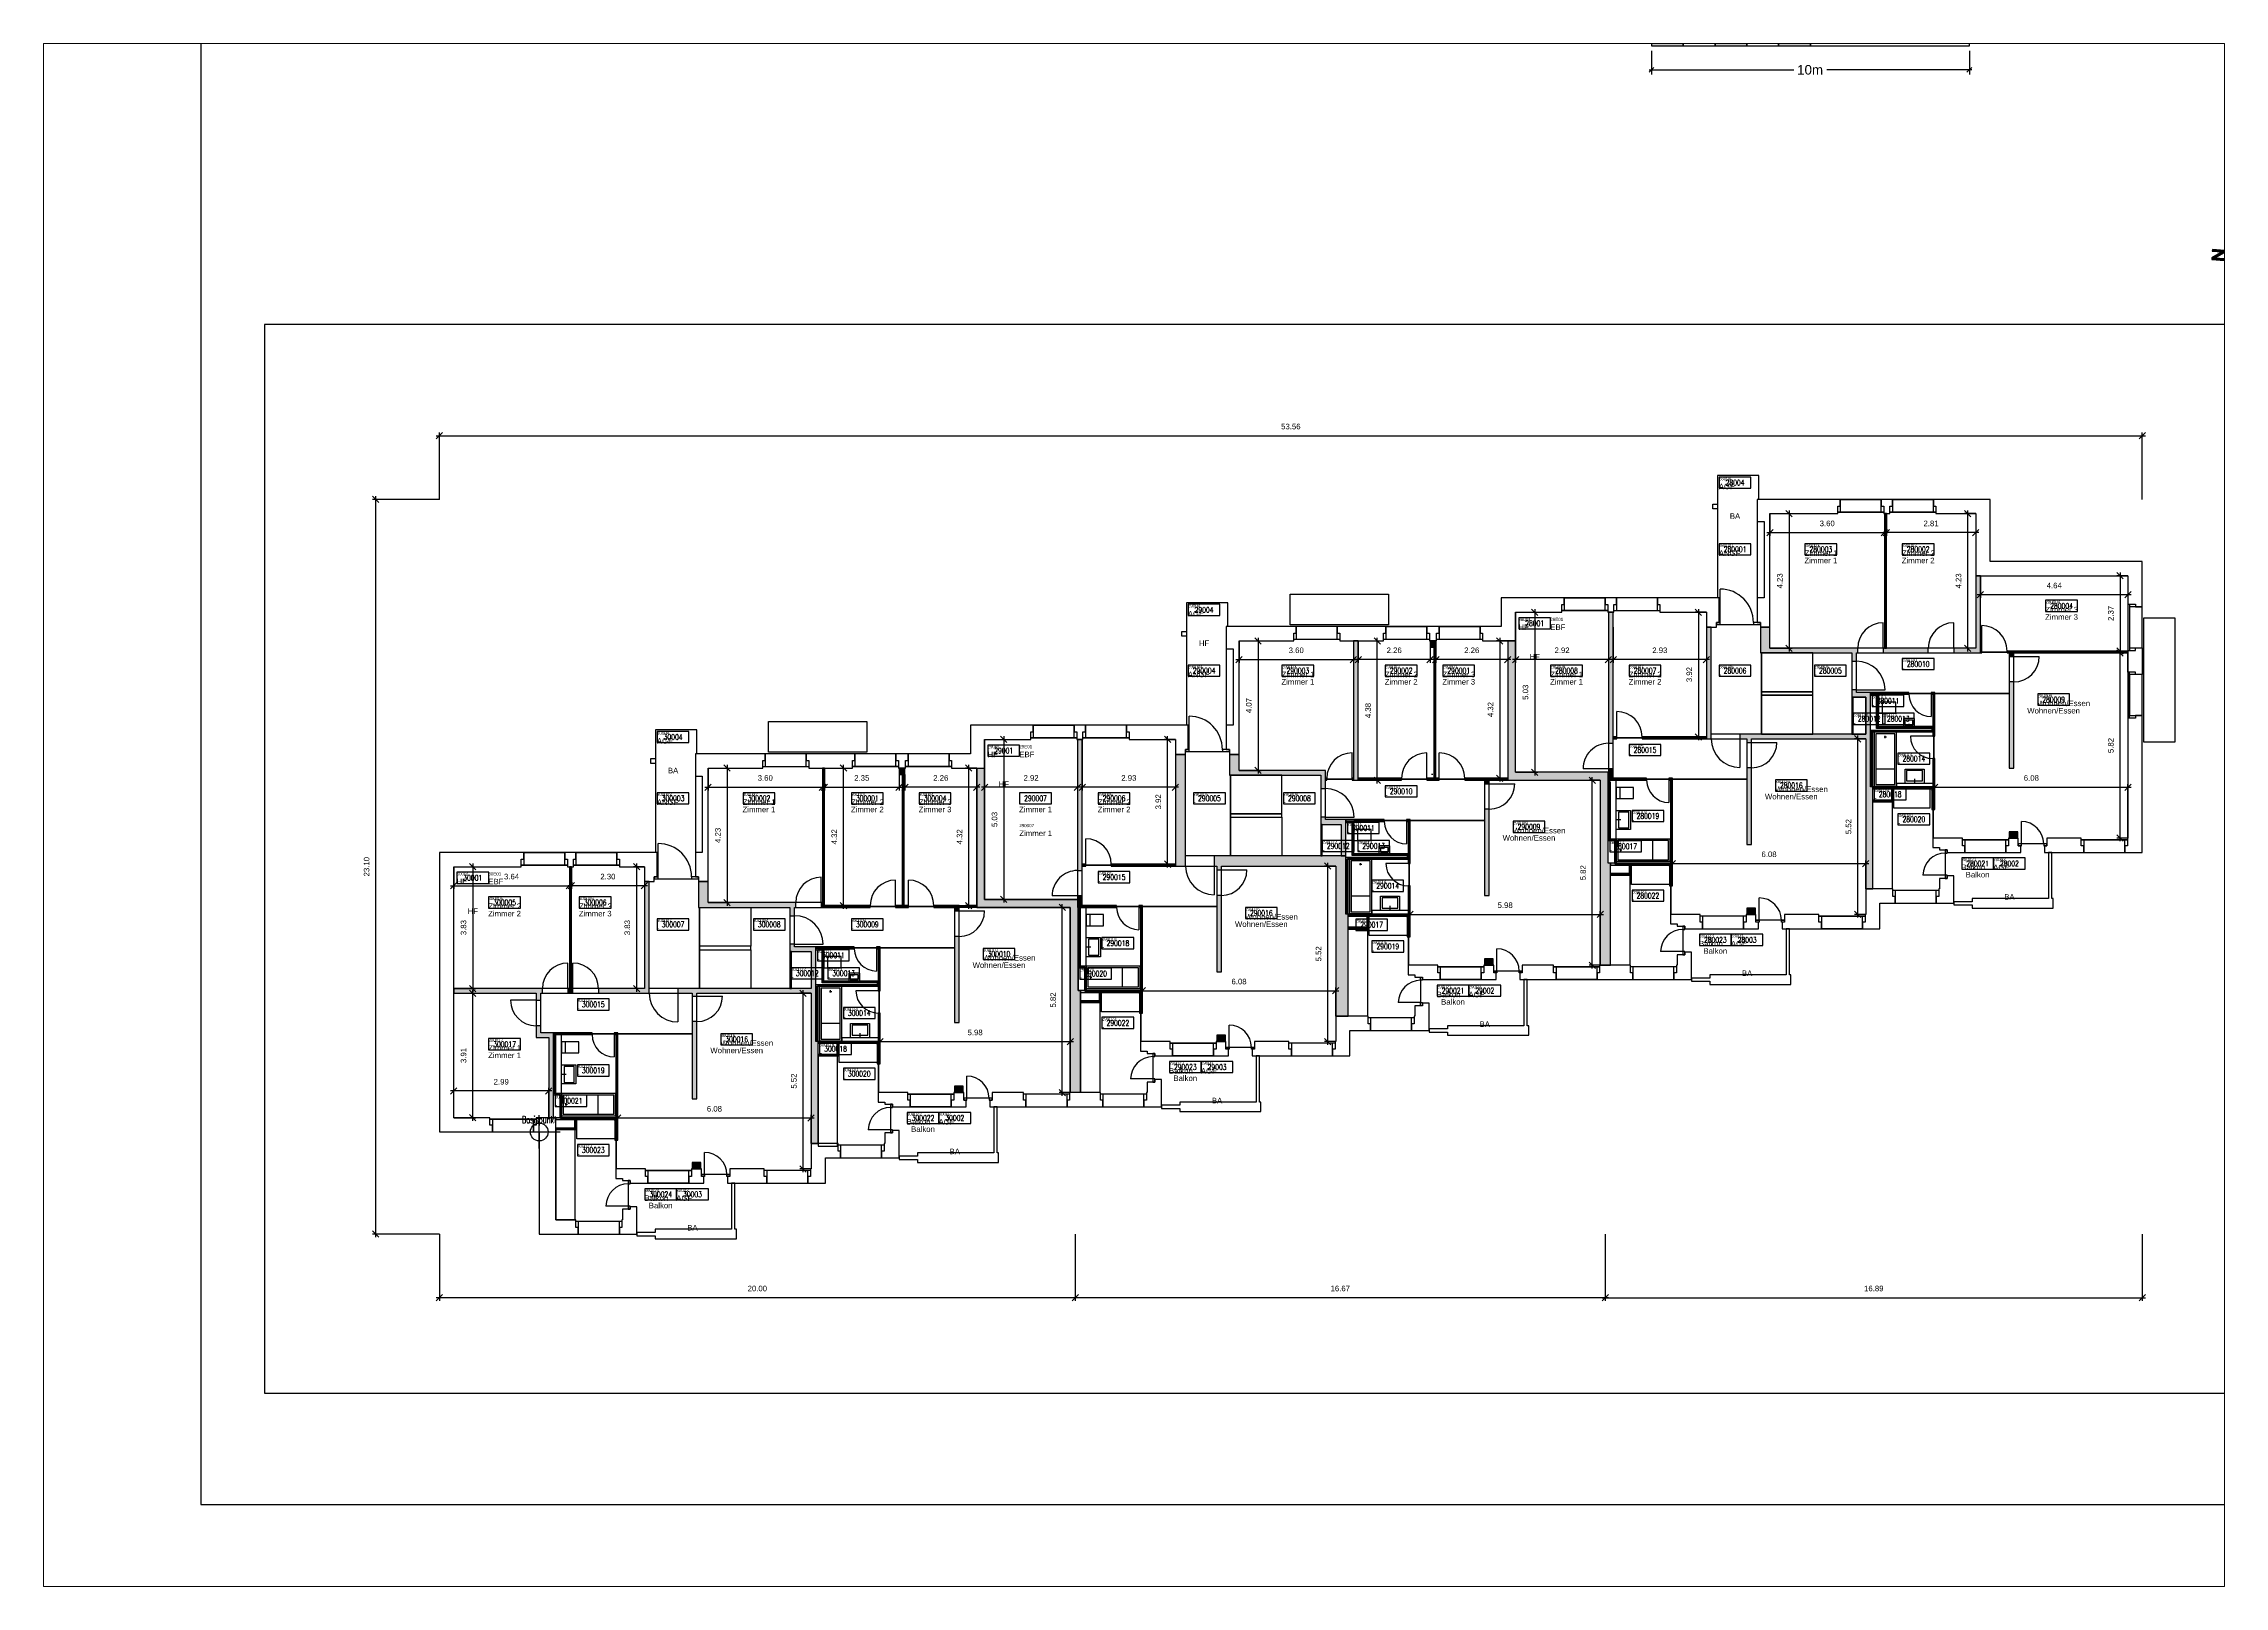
# Paper-space layout 'Mobimo Management AG' of a CAD drawing. Header units: centimetres, sheet in millimetres. Extents: x 3 to 411, y 1 to 289.
# The model-space entities are those that its viewports show. They can reach past a viewport. Long polylines and large blocks are cut down to what shows.
import ezdxf
from ezdxf.enums import TextEntityAlignment as Align

# ---------------------------------------------------------------- set-up
doc = ezdxf.new("R2010")
doc.units = ezdxf.units.CM
doc.linetypes.add('ACAD_ISO03W100', pattern=[30, 12, -18])
doc.layers.get('0').update_dxf_attribs({"plot": 0})
for name, color, linetype, plot in [('0_GF-STEMPEL', 241, 'Continuous', False), ('0_PLANRAND-VISIMOVE', 221, 'ACAD_ISO03W100', False), ('ALLGEMEINES', 10, 'Continuous', False), ('Z21_FM_ATTRIBUTE-SYS', 9, 'Continuous', False), ('Z21_FM_RAUMATTRIBUTE', 8, 'Continuous', False), ('Z23_NGF-POLYGONE', 141, 'Continuous', False)]:
    doc.layers.add(name, color=color, linetype=linetype, plot=plot)
for name, color, linetype in [('0_RAUMSTEMPEL', 250, 'Continuous'), ('32_INNENWAENDE_TR_SCHRAFF', 250, 'Continuous'), ('33_INNENWAENDE_NTR_SCHRAFF', 252, 'Continuous'), ('A1E04_TREPPEN', 1, 'Continuous'), ('A1E1_DAECHER', 4, 'Continuous'), ('A1E51_FENSTER', 3, 'Continuous'), ('A1E52_EINGANGSTUER', 2, 'Continuous'), ('A1I4_SANITAER', 40, 'Continuous'), ('A1M16_INNENTUEREN', 102, 'Continuous'), ('A1M61_KUECHE', 210, 'Continuous'), ('A1UR_REFERENZ', 1, 'Continuous'), ('A1XK_MASTER-PLANKOPF', 7, 'Continuous'), ('E03_GELAENDER', 5, 'Continuous'), ('E40_BEMASSUNGEN_AUSSEN', 3, 'Continuous'), ('E41_AUSSENWAENDE', 6, 'Continuous'), ('E60_BEMASSUNGEN_INNEN', 31, 'Continuous'), ('E61_INNENWAENDE_TRAGEND', 250, 'Continuous'), ('E62_INNENWAENDE_NTR', 252, 'Continuous'), ('M00_ALLGEMEINES', 18, 'Continuous'), ('SCHIEBETUER', 40, 'Continuous'), ('Z20_FM_STEMPEL', 250, 'Continuous'), ('Z21_FM_ATTRIBUTE', 8, 'Continuous'), ('Z27_NR_AGF', 235, 'Continuous'), ('Z27_NR_ANGF', 250, 'Continuous'), ('Z27_NR_EBF', 200, 'Continuous'), ('Z27_NR_GF', 241, 'Continuous'), ('Z27_NR_LUFT', 150, 'Continuous'), ('Z27_NR_NGF', 8, 'Continuous'), ('Z27_NR_VOLUMEN', 182, 'Continuous')]:
    doc.layers.add(name, color=color, linetype=linetype)
doc.styles.add('ARIAL', font='', dxfattribs={"height": 17.5})
doc.styles.add('SIMP065', font='SIMPLEX', dxfattribs={"width": 0.65})
doc.styles.get('ARIAL').set_extended_font_data('Arial')
doc.dimstyles.new('Mobimo Management AG', dxfattribs={"dimscale": 10, "dimtxt": 2.25, "dimasz": 2, "dimexe": 1, "dimexo": 0, "dimgap": 2, "dimtad": 1, "dimlfac": 0.01, "dimzin": 0, "dimdsep": 46, "dimtxsty": 'ARIAL', "dimblk1": 'OBLIQUE', "dimblk2": 'OBLIQUE', "dimsah": 1, "dimcen": 0.09, "dimdle": 1, "dimclrd": 256, "dimclre": 256, "dimclrt": 256, "dimadec": 0, "dimazin": 0, "dimtfac": 1, "dimtix": 1, "dimtofl": 0, "dimtmove": 0, "dimatfit": 3, "dimldrblk": 'OBLIQUE', "dimfxl": 1, "dimtolj": 1, "dimtzin": 0, "dimlwd": -1, "dimlwe": -1, "dimarcsym": 0})

# ---------------------------------------------------------------- blocks, each defined once
blk = doc.blocks.new('TUER-I-100L')
at = {"layer": 'A1M16_INNENTUEREN'}
blk.add_line((0, 0), (0, 100), dxfattribs=at)
blk.add_arc((0, 0), 100, 90, 180, dxfattribs=at)
blk = doc.blocks.new('TUER-I-100R')
at = {"layer": 'A1M16_INNENTUEREN'}
blk.add_line((0, 0), (0, 100), dxfattribs=at)
blk.add_arc((0, 0), 100, 0, 90, dxfattribs=at)
blk = doc.blocks.new('TUER-A-100R')
blk.add_line((0, 0), (0, 100))
blk.add_arc((0, 0), 100, 0, 90)
blk = doc.blocks.new('WC 35-55')
at = {"layer": 'A1I4_SANITAER'}
for p, q in [((-55, 17.5), (-55, -17.5)), ((0, 17.5), (-55, 17.5)), ((-12.5, 17.5), (-12.5, -17.5)), ((0, -17.5), (0, 17.5)), ((-55, -17.5), (0, -17.5))]:
    blk.add_line(p, q, dxfattribs=at)
blk = doc.blocks.new('WB 60-45')
at = {"layer": 'A1I4_SANITAER'}
for p, q in [((-45, 30), (0, 30)), ((-45, -30), (-45, 30)), ((-40, 25), (-40, -25)), ((-8, 25), (-40, 25)), ((-14.7, 0), (-1.3, 0)), ((-8, -25), (-8, 25)), ((0, 30), (0, -30)), ((0, -30), (-45, -30)), ((-40, -25), (-8, -25))]:
    blk.add_line(p, q, dxfattribs=at)
blk = doc.blocks.new('BW 170-70')
at = {"layer": 'A1I4_SANITAER'}
for points in [[(-170, -35), (0, -35), (0, 35), (-170, 35)], [(-165, -30), (-5, -30), (-5, 30), (-165, 30)]]:
    blk.add_lwpolyline(points, close=True, dxfattribs=at)
for points in [[(-115, 30), (-115, -30)], [(-18.5, 0), (-11.5, 0)], [(-15, 3.5), (-15, -3.5)]]:
    blk.add_lwpolyline(points, dxfattribs=at)
blk = doc.blocks.new('WB 35-25')
at = {"layer": 'A1I4_SANITAER'}
blk.add_line((-8.3, 0), (-1.7, 0), dxfattribs=at)
for points in [[(0, -17.5), (0, 17.5), (-25, 17.5), (-25, -17.5)], [(-5, -12.5), (-5, 12.5), (-20, 12.5), (-20, -12.5)]]:
    blk.add_lwpolyline(points, close=True, dxfattribs=at)
blk = doc.blocks.new('FM Basispunkt')
at = {"layer": 'A1UR_REFERENZ'}
for p, q in [((-65.7, 0), (65.7, 0)), ((0, -52.4), (0, 52.4))]:
    blk.add_line(p, q, dxfattribs=at)
blk.add_circle((0, 0), 27.9, dxfattribs=at)
at = {"layer": 'A1UR_REFERENZ', "style": 'SIMP065', "width": 0.65}
blk.add_text('Basispunkt', height=22, dxfattribs=at).set_placement((0, 27.9), align=Align.CENTER)
blk = doc.blocks.new('GF Stempel')
at = {"layer": '0_GF-STEMPEL'}
for p, q in [((100, 0), (0, 0)), ((0, 0), (0, -35)), ((100, -35), (100, 0)), ((0, -35), (100, -35))]:
    blk.add_line(p, q, dxfattribs=at)
at = {"layer": '0_GF-STEMPEL', "style": 'SIMP065', "width": 0.65}
blk.add_attdef('NR', text='', height=17.5, dxfattribs=at).set_placement((50, -17.5), align=Align.MIDDLE_CENTER)
at = {"layer": '0_GF-STEMPEL', "style": 'ARIAL'}
for tag, p in [('ATTRIB01', (50, -87.5)), ('ATTRIB02', (50, -122.5))]:
    blk.add_attdef(tag, text='', height=17.5, dxfattribs=at).set_placement(p, align=Align.MIDDLE_CENTER)
blk = doc.blocks.new('Raum Stempel')
at = {"layer": 'Z21_FM_RAUMATTRIBUTE'}
for p, q in [((100, 0), (0, 0)), ((0, 0), (0, -35)), ((100, -35), (100, 0)), ((0, -35), (100, -35))]:
    blk.add_line(p, q, dxfattribs=at)
at = {"layer": '0_RAUMSTEMPEL', "style": 'ARIAL'}
blk.add_attdef('NAME', text='', height=17.5, dxfattribs=at).set_placement((50, -52.5), align=Align.MIDDLE_CENTER)
at = {"layer": 'Z21_FM_RAUMATTRIBUTE', "style": 'SIMP065', "width": 0.65}
blk.add_attdef('NR', text='', height=17.5, dxfattribs=at).set_placement((50, -17.5), align=Align.MIDDLE_CENTER)
at = {"layer": 'Z21_FM_RAUMATTRIBUTE', "style": 'ARIAL'}
for tag, p in [('ATTRIB01', (50, -87.5)), ('ATTRIB02', (50, -122.5))]:
    blk.add_attdef(tag, text='', height=17.5, dxfattribs=at).set_placement(p, align=Align.MIDDLE_CENTER)
blk = doc.blocks.new('_Oblique')
at = {"color": 0, "linetype": 'ByBlock', "lineweight": -2}
blk.add_line((-0.5, -0.5), (0.5, 0.5), dxfattribs=at)
blk = doc.blocks.new('*D17')
at = {"layer": 'DEFPOINTS', "color": 0, "transparency": 16777216}
for p in [(5042, 2189), (-314, 1989), (5042, 1989)]:
    blk.add_point(p, dxfattribs=at)
at = {"layer": 'E40_BEMASSUNGEN_AUSSEN', "transparency": 16777216}
for p, q in [((-314, 1989), (-314, 2199)), ((5042, 1989), (5042, 2199)), ((-324, 2189), (5052, 2189))]:
    blk.add_line(p, q, dxfattribs=at)
at = {"layer": 'E40_BEMASSUNGEN_AUSSEN', "transparency": 16777216, "xscale": 20, "yscale": 20, "zscale": 20, "rotation": 180}
blk.add_blockref('_Oblique', (-314, 2189), dxfattribs=at)
at = {"layer": 'E40_BEMASSUNGEN_AUSSEN', "transparency": 16777216, "xscale": 20, "yscale": 20, "zscale": 20}
blk.add_blockref('_Oblique', (5042, 2189), dxfattribs=at)
at = {"layer": 'E40_BEMASSUNGEN_AUSSEN', "transparency": 16777216, "insert": (2364, 2217.9), "char_height": 17.5, "attachment_point": 5, "style": 'ARIAL'}
blk.add_mtext('\\A1;53.56', dxfattribs=at)
blk = doc.blocks.new('*D18')
at = {"layer": 'DEFPOINTS', "color": 0, "transparency": 16777216}
for p in [(3353, -321), (5042, -321), (5042, -521)]:
    blk.add_point(p, dxfattribs=at)
at = {"layer": 'E40_BEMASSUNGEN_AUSSEN', "transparency": 16777216}
for p, q in [((3353, -321), (3353, -531)), ((5042, -321), (5042, -531)), ((3343, -521), (5052, -521))]:
    blk.add_line(p, q, dxfattribs=at)
at = {"layer": 'E40_BEMASSUNGEN_AUSSEN', "transparency": 16777216, "xscale": 20, "yscale": 20, "zscale": 20, "rotation": 180}
blk.add_blockref('_Oblique', (3353, -521), dxfattribs=at)
at = {"layer": 'E40_BEMASSUNGEN_AUSSEN', "transparency": 16777216, "xscale": 20, "yscale": 20, "zscale": 20}
blk.add_blockref('_Oblique', (5042, -521), dxfattribs=at)
at = {"layer": 'E40_BEMASSUNGEN_AUSSEN', "transparency": 16777216, "insert": (4197.5, -492.1), "char_height": 17.5, "attachment_point": 5, "style": 'ARIAL'}
blk.add_mtext('\\A1;16.89', dxfattribs=at)
blk = doc.blocks.new('*D19')
at = {"layer": 'DEFPOINTS', "color": 0, "transparency": 16777216}
for p in [(-514, 1989), (-314, 1989), (-314, -321)]:
    blk.add_point(p, dxfattribs=at)
at = {"layer": 'E40_BEMASSUNGEN_AUSSEN', "transparency": 16777216}
for p, q in [((-514, -331), (-514, 1999)), ((-314, 1989), (-524, 1989)), ((-314, -321), (-524, -321))]:
    blk.add_line(p, q, dxfattribs=at)
at = {"layer": 'E40_BEMASSUNGEN_AUSSEN', "transparency": 16777216, "xscale": 20, "yscale": 20, "zscale": 20}
for p, rotation in [((-514, 1989), 90), ((-514, -321), 270)]:
    blk.add_blockref('_Oblique', p, dxfattribs=dict(at, rotation=rotation))
at = {"layer": 'E40_BEMASSUNGEN_AUSSEN', "transparency": 16777216, "insert": (-542.9, 834), "char_height": 17.5, "attachment_point": 5, "rotation": 90, "style": 'ARIAL'}
blk.add_mtext('\\A1;23.10', dxfattribs=at)
blk = doc.blocks.new('Massstab')
at = {"layer": 'A1XK_MASTER-PLANKOPF', "ltscale": 10}
h = blk.add_hatch(color=256, dxfattribs=at)
h.paths.add_polyline_path([(-900, 0), (-1000, 0), (-1000, -33.3), (-900, -33.3)])
h.paths.add_polyline_path([(-700, 0), (-800, 0), (-800, -33.3), (-700, -33.3)])
h.paths.add_polyline_path([(-500, 0), (-600, 0), (-600, -33.3), (-500, -33.3)])
for p, q in [((-900, 0), (-1000, 0)), ((-1000, 0), (-1000, -33.3)), ((-900, -33.3), (-900, 0)), ((-800, 0), (-900, 0)), ((-900, 0), (-900, -33.3)), ((-800, -33.3), (-800, 0)), ((-700, 0), (-800, 0)), ((-800, 0), (-800, -33.3)), ((-600, 0), (-700, 0)), ((-700, 0), (-700, -33.3)), ((-700, -33.3), (-700, 0)), ((-600, -33.3), (-600, 0)), ((-500, 0), (-600, 0)), ((-600, 0), (-600, -33.3)), ((-500, -33.3), (-500, 0)), ((0, 0), (-500, 0)), ((-500, 0), (-500, -33.3)), ((0, -33.3), (0, 0)), ((-1000, -33.3), (-900, -33.3)), ((-900, -33.3), (-800, -33.3)), ((-800, -33.3), (-700, -33.3)), ((-700, -33.3), (-600, -33.3)), ((-600, -33.3), (-500, -33.3)), ((-500, -33.3), (0, -33.3))]:
    blk.add_line(p, q, dxfattribs=at)
at = {"layer": 'A1XK_MASTER-PLANKOPF'}
for p, q in [((-1000, -48.3), (-1000, -123.6)), ((0, -48.3), (0, -123.6)), ((-1007.5, -108.6), (-552.1, -108.6)), ((7.5, -108.6), (-447.9, -108.6))]:
    blk.add_line(p, q, dxfattribs=at)
at = {"layer": 'A1XK_MASTER-PLANKOPF', "lineweight": -2}
for p, q in [((-992.5, -101.1), (-1007.5, -116.1)), ((-7.5, -116.1), (7.5, -101.1))]:
    blk.add_line(p, q, dxfattribs=at)
at = {"layer": 'A1XK_MASTER-PLANKOPF', "style": 'ARIAL'}
blk.add_text('10m', height=30, dxfattribs=at).set_placement((-541.7, -123.4))
blk = doc.blocks.new('Nordpfeil')
at = {"layer": 'A1XK_MASTER-PLANKOPF'}
blk.add_hatch(color=256, dxfattribs=at).paths.add_polyline_path([(15.8, 138), (10.7, 138), (10.7, 106.6), (-10.3, 138), (-15.8, 138), (-15.8, 98), (-10.7, 98), (-10.7, 129.4), (10.3, 98), (15.8, 98)])
for p, q in [((-2.3, 0), (-2.3, 90)), ((0, -90), (0, 90)), ((2.3, 0), (2.3, 90)), ((-90, 0), (90, 0))]:
    blk.add_line(p, q, dxfattribs=at)
blk.add_lwpolyline([(15.8, 138), (10.7, 138), (10.7, 106.6), (-10.3, 138), (-15.8, 138), (-15.8, 98), (-10.7, 98), (-10.7, 129.4), (10.3, 98), (15.8, 98)], close=True, dxfattribs=at)
blk.add_circle((0, 0), 90, dxfattribs=at)
blk = doc.blocks.new('*D25')
at = {"layer": 'DEFPOINTS', "color": 0, "transparency": 16777216}
for p in [(-269, 834), (95, 834), (95, 774)]:
    blk.add_point(p, dxfattribs=at)
at = {"layer": 'E60_BEMASSUNGEN_INNEN', "transparency": 16777216}
for p, q in [((-269, 834), (-269, 764)), ((95, 834), (95, 764)), ((-279, 774), (105, 774))]:
    blk.add_line(p, q, dxfattribs=at)
at = {"layer": 'E60_BEMASSUNGEN_INNEN', "transparency": 16777216, "xscale": 20, "yscale": 20, "zscale": 20, "rotation": 180}
blk.add_blockref('_Oblique', (-269, 774), dxfattribs=at)
at = {"layer": 'E60_BEMASSUNGEN_INNEN', "transparency": 16777216, "xscale": 20, "yscale": 20, "zscale": 20}
blk.add_blockref('_Oblique', (95, 774), dxfattribs=at)
at = {"layer": 'E60_BEMASSUNGEN_INNEN', "transparency": 16777216, "insert": (-87, 802.9), "char_height": 17.5, "attachment_point": 5, "style": 'ARIAL'}
blk.add_mtext('\\A1;3.64', dxfattribs=at)
blk = doc.blocks.new('*D26')
at = {"layer": 'DEFPOINTS', "color": 0, "transparency": 16777216}
for p in [(101, 834), (331, 834), (101, 774)]:
    blk.add_point(p, dxfattribs=at)
at = {"layer": 'E60_BEMASSUNGEN_INNEN', "transparency": 16777216}
for p, q in [((101, 834), (101, 764)), ((331, 834), (331, 764)), ((341, 774), (91, 774))]:
    blk.add_line(p, q, dxfattribs=at)
at = {"layer": 'E60_BEMASSUNGEN_INNEN', "transparency": 16777216, "xscale": 20, "yscale": 20, "zscale": 20, "rotation": 180}
blk.add_blockref('_Oblique', (101, 774), dxfattribs=at)
at = {"layer": 'E60_BEMASSUNGEN_INNEN', "transparency": 16777216, "xscale": 20, "yscale": 20, "zscale": 20}
blk.add_blockref('_Oblique', (331, 774), dxfattribs=at)
at = {"layer": 'E60_BEMASSUNGEN_INNEN', "transparency": 16777216, "insert": (216, 802.9), "char_height": 17.5, "attachment_point": 5, "style": 'ARIAL'}
blk.add_mtext('\\A1;2.30', dxfattribs=at)
blk = doc.blocks.new('*D27')
at = {"layer": 'DEFPOINTS', "color": 0, "transparency": 16777216}
for p in [(531, 1144), (891, 1144), (891, 1084)]:
    blk.add_point(p, dxfattribs=at)
at = {"layer": 'E60_BEMASSUNGEN_INNEN', "transparency": 16777216}
for p, q in [((531, 1144), (531, 1074)), ((891, 1144), (891, 1074)), ((521, 1084), (901, 1084))]:
    blk.add_line(p, q, dxfattribs=at)
at = {"layer": 'E60_BEMASSUNGEN_INNEN', "transparency": 16777216, "xscale": 20, "yscale": 20, "zscale": 20, "rotation": 180}
blk.add_blockref('_Oblique', (531, 1084), dxfattribs=at)
at = {"layer": 'E60_BEMASSUNGEN_INNEN', "transparency": 16777216, "xscale": 20, "yscale": 20, "zscale": 20}
blk.add_blockref('_Oblique', (891, 1084), dxfattribs=at)
at = {"layer": 'E60_BEMASSUNGEN_INNEN', "transparency": 16777216, "insert": (711, 1113), "char_height": 17.5, "attachment_point": 5, "style": 'ARIAL'}
blk.add_mtext('\\A1;3.60', dxfattribs=at)
blk = doc.blocks.new('*D28')
at = {"layer": 'DEFPOINTS', "color": 0, "transparency": 16777216}
for p in [(897, 1144), (1132, 1124), (1132, 1084)]:
    blk.add_point(p, dxfattribs=at)
at = {"layer": 'E60_BEMASSUNGEN_INNEN', "transparency": 16777216}
for p, q in [((897, 1144), (897, 1074)), ((1132, 1124), (1132, 1074)), ((887, 1084), (1142, 1084))]:
    blk.add_line(p, q, dxfattribs=at)
at = {"layer": 'E60_BEMASSUNGEN_INNEN', "transparency": 16777216, "xscale": 20, "yscale": 20, "zscale": 20, "rotation": 180}
blk.add_blockref('_Oblique', (897, 1084), dxfattribs=at)
at = {"layer": 'E60_BEMASSUNGEN_INNEN', "transparency": 16777216, "xscale": 20, "yscale": 20, "zscale": 20}
blk.add_blockref('_Oblique', (1132, 1084), dxfattribs=at)
at = {"layer": 'E60_BEMASSUNGEN_INNEN', "transparency": 16777216, "insert": (1014.5, 1113), "char_height": 17.5, "attachment_point": 5, "style": 'ARIAL'}
blk.add_mtext('\\A1;2.35', dxfattribs=at)
blk = doc.blocks.new('*D29')
at = {"layer": 'DEFPOINTS', "color": 0, "transparency": 16777216}
for p in [(1150, 1124), (1376, 1144), (1150, 1084)]:
    blk.add_point(p, dxfattribs=at)
at = {"layer": 'E60_BEMASSUNGEN_INNEN', "transparency": 16777216}
for p, q in [((1150, 1124), (1150, 1074)), ((1376, 1144), (1376, 1074)), ((1386, 1084), (1140, 1084))]:
    blk.add_line(p, q, dxfattribs=at)
at = {"layer": 'E60_BEMASSUNGEN_INNEN', "transparency": 16777216, "xscale": 20, "yscale": 20, "zscale": 20, "rotation": 180}
blk.add_blockref('_Oblique', (1150, 1084), dxfattribs=at)
at = {"layer": 'E60_BEMASSUNGEN_INNEN', "transparency": 16777216, "xscale": 20, "yscale": 20, "zscale": 20}
blk.add_blockref('_Oblique', (1376, 1084), dxfattribs=at)
at = {"layer": 'E60_BEMASSUNGEN_INNEN', "transparency": 16777216, "insert": (1263, 1113), "char_height": 17.5, "attachment_point": 5, "style": 'ARIAL'}
blk.add_mtext('\\A1;2.26', dxfattribs=at)
blk = doc.blocks.new('*D30')
at = {"layer": 'DEFPOINTS', "color": 0, "transparency": 16777216}
for p in [(1401, 1234), (1693, 1234), (1401, 1084)]:
    blk.add_point(p, dxfattribs=at)
at = {"layer": 'E60_BEMASSUNGEN_INNEN', "transparency": 16777216}
for p, q in [((1401, 1234), (1401, 1074)), ((1693, 1234), (1693, 1074)), ((1703, 1084), (1391, 1084))]:
    blk.add_line(p, q, dxfattribs=at)
at = {"layer": 'E60_BEMASSUNGEN_INNEN', "transparency": 16777216, "xscale": 20, "yscale": 20, "zscale": 20, "rotation": 180}
blk.add_blockref('_Oblique', (1401, 1084), dxfattribs=at)
at = {"layer": 'E60_BEMASSUNGEN_INNEN', "transparency": 16777216, "xscale": 20, "yscale": 20, "zscale": 20}
blk.add_blockref('_Oblique', (1693, 1084), dxfattribs=at)
at = {"layer": 'E60_BEMASSUNGEN_INNEN', "transparency": 16777216, "insert": (1547, 1113), "char_height": 17.5, "attachment_point": 5, "style": 'ARIAL'}
blk.add_mtext('\\A1;2.92', dxfattribs=at)
blk = doc.blocks.new('*D31')
at = {"layer": 'DEFPOINTS', "color": 0, "transparency": 16777216}
for p in [(1708, 1234), (2001, 1234), (1708, 1084)]:
    blk.add_point(p, dxfattribs=at)
at = {"layer": 'E60_BEMASSUNGEN_INNEN', "transparency": 16777216}
for p, q in [((1708, 1234), (1708, 1074)), ((2001, 1234), (2001, 1074)), ((2011, 1084), (1698, 1084))]:
    blk.add_line(p, q, dxfattribs=at)
at = {"layer": 'E60_BEMASSUNGEN_INNEN', "transparency": 16777216, "xscale": 20, "yscale": 20, "zscale": 20, "rotation": 180}
blk.add_blockref('_Oblique', (1708, 1084), dxfattribs=at)
at = {"layer": 'E60_BEMASSUNGEN_INNEN', "transparency": 16777216, "xscale": 20, "yscale": 20, "zscale": 20}
blk.add_blockref('_Oblique', (2001, 1084), dxfattribs=at)
at = {"layer": 'E60_BEMASSUNGEN_INNEN', "transparency": 16777216, "insert": (1854.5, 1113), "char_height": 17.5, "attachment_point": 5, "style": 'ARIAL'}
blk.add_mtext('\\A1;2.93', dxfattribs=at)
blk = doc.blocks.new('*D32')
at = {"layer": 'DEFPOINTS', "color": 0, "transparency": 16777216}
for p in [(2201, 1544), (2561, 1544), (2561, 1485.3)]:
    blk.add_point(p, dxfattribs=at)
at = {"layer": 'E60_BEMASSUNGEN_INNEN', "transparency": 16777216}
for p, q in [((2201, 1544), (2201, 1475.3)), ((2561, 1544), (2561, 1475.3)), ((2191, 1485.3), (2571, 1485.3))]:
    blk.add_line(p, q, dxfattribs=at)
at = {"layer": 'E60_BEMASSUNGEN_INNEN', "transparency": 16777216, "xscale": 20, "yscale": 20, "zscale": 20, "rotation": 180}
blk.add_blockref('_Oblique', (2201, 1485.3), dxfattribs=at)
at = {"layer": 'E60_BEMASSUNGEN_INNEN', "transparency": 16777216, "xscale": 20, "yscale": 20, "zscale": 20}
blk.add_blockref('_Oblique', (2561, 1485.3), dxfattribs=at)
at = {"layer": 'E60_BEMASSUNGEN_INNEN', "transparency": 16777216, "insert": (2381, 1514.3), "char_height": 17.5, "attachment_point": 5, "style": 'ARIAL'}
blk.add_mtext('\\A1;3.60', dxfattribs=at)
blk = doc.blocks.new('*D33')
at = {"layer": 'DEFPOINTS', "color": 0, "transparency": 16777216}
for p in [(2576, 1544), (2802, 1524), (2576, 1485.3)]:
    blk.add_point(p, dxfattribs=at)
at = {"layer": 'E60_BEMASSUNGEN_INNEN', "transparency": 16777216}
for p, q in [((2576, 1544), (2576, 1475.3)), ((2802, 1524), (2802, 1475.3)), ((2812, 1485.3), (2566, 1485.3))]:
    blk.add_line(p, q, dxfattribs=at)
at = {"layer": 'E60_BEMASSUNGEN_INNEN', "transparency": 16777216, "xscale": 20, "yscale": 20, "zscale": 20, "rotation": 180}
blk.add_blockref('_Oblique', (2576, 1485.3), dxfattribs=at)
at = {"layer": 'E60_BEMASSUNGEN_INNEN', "transparency": 16777216, "xscale": 20, "yscale": 20, "zscale": 20}
blk.add_blockref('_Oblique', (2802, 1485.3), dxfattribs=at)
at = {"layer": 'E60_BEMASSUNGEN_INNEN', "transparency": 16777216, "insert": (2689, 1514.3), "char_height": 17.5, "attachment_point": 5, "style": 'ARIAL'}
blk.add_mtext('\\A1;2.26', dxfattribs=at)
blk = doc.blocks.new('*D34')
at = {"layer": 'DEFPOINTS', "color": 0, "transparency": 16777216}
for p in [(2820, 1544), (3046, 1544), (2820, 1485.3)]:
    blk.add_point(p, dxfattribs=at)
at = {"layer": 'E60_BEMASSUNGEN_INNEN', "transparency": 16777216}
for p, q in [((2820, 1544), (2820, 1475.3)), ((3046, 1544), (3046, 1475.3)), ((3056, 1485.3), (2810, 1485.3))]:
    blk.add_line(p, q, dxfattribs=at)
at = {"layer": 'E60_BEMASSUNGEN_INNEN', "transparency": 16777216, "xscale": 20, "yscale": 20, "zscale": 20, "rotation": 180}
blk.add_blockref('_Oblique', (2820, 1485.3), dxfattribs=at)
at = {"layer": 'E60_BEMASSUNGEN_INNEN', "transparency": 16777216, "xscale": 20, "yscale": 20, "zscale": 20}
blk.add_blockref('_Oblique', (3046, 1485.3), dxfattribs=at)
at = {"layer": 'E60_BEMASSUNGEN_INNEN', "transparency": 16777216, "insert": (2933, 1514.3), "char_height": 17.5, "attachment_point": 5, "style": 'ARIAL'}
blk.add_mtext('\\A1;2.26', dxfattribs=at)
blk = doc.blocks.new('*D35')
at = {"layer": 'DEFPOINTS', "color": 0, "transparency": 16777216}
for p in [(3071, 1634), (3363, 1634), (3071, 1485.3)]:
    blk.add_point(p, dxfattribs=at)
at = {"layer": 'E60_BEMASSUNGEN_INNEN', "transparency": 16777216}
for p, q in [((3071, 1634), (3071, 1475.3)), ((3363, 1634), (3363, 1475.3)), ((3373, 1485.3), (3061, 1485.3))]:
    blk.add_line(p, q, dxfattribs=at)
at = {"layer": 'E60_BEMASSUNGEN_INNEN', "transparency": 16777216, "xscale": 20, "yscale": 20, "zscale": 20, "rotation": 180}
blk.add_blockref('_Oblique', (3071, 1485.3), dxfattribs=at)
at = {"layer": 'E60_BEMASSUNGEN_INNEN', "transparency": 16777216, "xscale": 20, "yscale": 20, "zscale": 20}
blk.add_blockref('_Oblique', (3363, 1485.3), dxfattribs=at)
at = {"layer": 'E60_BEMASSUNGEN_INNEN', "transparency": 16777216, "insert": (3217, 1514.3), "char_height": 17.5, "attachment_point": 5, "style": 'ARIAL'}
blk.add_mtext('\\A1;2.92', dxfattribs=at)
blk = doc.blocks.new('*D36')
at = {"layer": 'DEFPOINTS', "color": 0, "transparency": 16777216}
for p in [(3378, 1587), (3671, 1587), (3378, 1485.3)]:
    blk.add_point(p, dxfattribs=at)
at = {"layer": 'E60_BEMASSUNGEN_INNEN', "transparency": 16777216}
for p, q in [((3378, 1587), (3378, 1475.3)), ((3671, 1587), (3671, 1475.3)), ((3681, 1485.3), (3368, 1485.3))]:
    blk.add_line(p, q, dxfattribs=at)
at = {"layer": 'E60_BEMASSUNGEN_INNEN', "transparency": 16777216, "xscale": 20, "yscale": 20, "zscale": 20, "rotation": 180}
blk.add_blockref('_Oblique', (3378, 1485.3), dxfattribs=at)
at = {"layer": 'E60_BEMASSUNGEN_INNEN', "transparency": 16777216, "xscale": 20, "yscale": 20, "zscale": 20}
blk.add_blockref('_Oblique', (3671, 1485.3), dxfattribs=at)
at = {"layer": 'E60_BEMASSUNGEN_INNEN', "transparency": 16777216, "insert": (3524.5, 1514.3), "char_height": 17.5, "attachment_point": 5, "style": 'ARIAL'}
blk.add_mtext('\\A1;2.93', dxfattribs=at)
blk = doc.blocks.new('*D37')
at = {"layer": 'DEFPOINTS', "color": 0, "transparency": 16777216}
for p in [(3871, 1944), (4231, 1944), (4231, 1884.3)]:
    blk.add_point(p, dxfattribs=at)
at = {"layer": 'E60_BEMASSUNGEN_INNEN', "transparency": 16777216}
for p, q in [((3871, 1944), (3871, 1874.3)), ((4231, 1944), (4231, 1874.3)), ((3861, 1884.3), (4241, 1884.3))]:
    blk.add_line(p, q, dxfattribs=at)
at = {"layer": 'E60_BEMASSUNGEN_INNEN', "transparency": 16777216, "xscale": 20, "yscale": 20, "zscale": 20, "rotation": 180}
blk.add_blockref('_Oblique', (3871, 1884.3), dxfattribs=at)
at = {"layer": 'E60_BEMASSUNGEN_INNEN', "transparency": 16777216, "xscale": 20, "yscale": 20, "zscale": 20}
blk.add_blockref('_Oblique', (4231, 1884.3), dxfattribs=at)
at = {"layer": 'E60_BEMASSUNGEN_INNEN', "transparency": 16777216, "insert": (4051, 1913.2), "char_height": 17.5, "attachment_point": 5, "style": 'ARIAL'}
blk.add_mtext('\\A1;3.60', dxfattribs=at)
blk = doc.blocks.new('*D38')
at = {"layer": 'DEFPOINTS', "color": 0, "transparency": 16777216}
for p in [(4237, 1944), (4518, 1944), (4237, 1884.3)]:
    blk.add_point(p, dxfattribs=at)
at = {"layer": 'E60_BEMASSUNGEN_INNEN', "transparency": 16777216}
for p, q in [((4237, 1944), (4237, 1874.3)), ((4518, 1944), (4518, 1874.3)), ((4528, 1884.3), (4227, 1884.3))]:
    blk.add_line(p, q, dxfattribs=at)
at = {"layer": 'E60_BEMASSUNGEN_INNEN', "transparency": 16777216, "xscale": 20, "yscale": 20, "zscale": 20, "rotation": 180}
blk.add_blockref('_Oblique', (4237, 1884.3), dxfattribs=at)
at = {"layer": 'E60_BEMASSUNGEN_INNEN', "transparency": 16777216, "xscale": 20, "yscale": 20, "zscale": 20}
blk.add_blockref('_Oblique', (4518, 1884.3), dxfattribs=at)
at = {"layer": 'E60_BEMASSUNGEN_INNEN', "transparency": 16777216, "insert": (4377.5, 1913.2), "char_height": 17.5, "attachment_point": 5, "style": 'ARIAL'}
blk.add_mtext('\\A1;2.81', dxfattribs=at)
blk = doc.blocks.new('*D39')
at = {"layer": 'DEFPOINTS', "color": 0, "transparency": 16777216}
for p in [(4533, 1749), (4997, 1749), (4533, 1689.1)]:
    blk.add_point(p, dxfattribs=at)
at = {"layer": 'E60_BEMASSUNGEN_INNEN', "transparency": 16777216}
for p, q in [((4533, 1749), (4533, 1679.1)), ((4997, 1749), (4997, 1679.1)), ((5007, 1689.1), (4523, 1689.1))]:
    blk.add_line(p, q, dxfattribs=at)
at = {"layer": 'E60_BEMASSUNGEN_INNEN', "transparency": 16777216, "xscale": 20, "yscale": 20, "zscale": 20, "rotation": 180}
blk.add_blockref('_Oblique', (4533, 1689.1), dxfattribs=at)
at = {"layer": 'E60_BEMASSUNGEN_INNEN', "transparency": 16777216, "xscale": 20, "yscale": 20, "zscale": 20}
blk.add_blockref('_Oblique', (4997, 1689.1), dxfattribs=at)
at = {"layer": 'E60_BEMASSUNGEN_INNEN', "transparency": 16777216, "insert": (4765, 1718), "char_height": 17.5, "attachment_point": 5, "style": 'ARIAL'}
blk.add_mtext('\\A1;4.64', dxfattribs=at)
blk = doc.blocks.new('*D40')
at = {"layer": 'DEFPOINTS', "color": 0, "transparency": 16777216}
for p in [(-269, 129), (-269, 45), (30, 45)]:
    blk.add_point(p, dxfattribs=at)
at = {"layer": 'E60_BEMASSUNGEN_INNEN', "transparency": 16777216}
for p, q in [((-269, 45), (-269, 139)), ((30, 45), (30, 139)), ((40, 129), (-279, 129))]:
    blk.add_line(p, q, dxfattribs=at)
at = {"layer": 'E60_BEMASSUNGEN_INNEN', "transparency": 16777216, "xscale": 20, "yscale": 20, "zscale": 20, "rotation": 180}
blk.add_blockref('_Oblique', (-269, 129), dxfattribs=at)
at = {"layer": 'E60_BEMASSUNGEN_INNEN', "transparency": 16777216, "xscale": 20, "yscale": 20, "zscale": 20}
blk.add_blockref('_Oblique', (30, 129), dxfattribs=at)
at = {"layer": 'E60_BEMASSUNGEN_INNEN', "transparency": 16777216, "insert": (-119.5, 157.9), "char_height": 17.5, "attachment_point": 5, "style": 'ARIAL'}
blk.add_mtext('\\A1;2.99', dxfattribs=at)
blk = doc.blocks.new('*D41')
at = {"layer": 'DEFPOINTS', "color": 0, "transparency": 16777216}
for p in [(-269, 834), (-269, 451), (-209.1, 451)]:
    blk.add_point(p, dxfattribs=at)
at = {"layer": 'E60_BEMASSUNGEN_INNEN', "transparency": 16777216}
for p, q in [((-269, 834), (-199.1, 834)), ((-209.1, 844), (-209.1, 441)), ((-269, 451), (-199.1, 451))]:
    blk.add_line(p, q, dxfattribs=at)
at = {"layer": 'E60_BEMASSUNGEN_INNEN', "transparency": 16777216, "xscale": 20, "yscale": 20, "zscale": 20}
for p, rotation in [((-209.1, 834), 90), ((-209.1, 451), 270)]:
    blk.add_blockref('_Oblique', p, dxfattribs=dict(at, rotation=rotation))
at = {"layer": 'E60_BEMASSUNGEN_INNEN', "transparency": 16777216, "insert": (-238, 642.5), "char_height": 17.5, "attachment_point": 5, "rotation": 90, "style": 'ARIAL'}
blk.add_mtext('\\A1;3.83', dxfattribs=at)
blk = doc.blocks.new('*D42')
at = {"layer": 'DEFPOINTS', "color": 0, "transparency": 16777216}
for p in [(-269, 436), (-209.1, 436), (-269, 45)]:
    blk.add_point(p, dxfattribs=at)
at = {"layer": 'E60_BEMASSUNGEN_INNEN', "transparency": 16777216}
for p, q in [((-269, 436), (-199.1, 436)), ((-209.1, 35), (-209.1, 446)), ((-269, 45), (-199.1, 45))]:
    blk.add_line(p, q, dxfattribs=at)
at = {"layer": 'E60_BEMASSUNGEN_INNEN', "transparency": 16777216, "xscale": 20, "yscale": 20, "zscale": 20}
for p, rotation in [((-209.1, 436), 90), ((-209.1, 45), 270)]:
    blk.add_blockref('_Oblique', p, dxfattribs=dict(at, rotation=rotation))
at = {"layer": 'E60_BEMASSUNGEN_INNEN', "transparency": 16777216, "insert": (-238, 240.5), "char_height": 17.5, "attachment_point": 5, "rotation": 90, "style": 'ARIAL'}
blk.add_mtext('\\A1;3.91', dxfattribs=at)
blk = doc.blocks.new('*D43')
at = {"layer": 'DEFPOINTS', "color": 0, "transparency": 16777216}
for p in [(331, 834), (306, 451), (331, 451)]:
    blk.add_point(p, dxfattribs=at)
at = {"layer": 'E60_BEMASSUNGEN_INNEN', "transparency": 16777216}
for p, q in [((331, 834), (296, 834)), ((306, 844), (306, 441)), ((331, 451), (296, 451))]:
    blk.add_line(p, q, dxfattribs=at)
at = {"layer": 'E60_BEMASSUNGEN_INNEN', "transparency": 16777216, "xscale": 20, "yscale": 20, "zscale": 20}
for p, rotation in [((306, 834), 90), ((306, 451), 270)]:
    blk.add_blockref('_Oblique', p, dxfattribs=dict(at, rotation=rotation))
at = {"layer": 'E60_BEMASSUNGEN_INNEN', "transparency": 16777216, "insert": (277.1, 642.5), "char_height": 17.5, "attachment_point": 5, "rotation": 90, "style": 'ARIAL'}
blk.add_mtext('\\A1;3.83', dxfattribs=at)
blk = doc.blocks.new('*D44')
at = {"layer": 'DEFPOINTS', "color": 0, "transparency": 16777216}
for p in [(531, 1144), (531, 721), (591, 721)]:
    blk.add_point(p, dxfattribs=at)
at = {"layer": 'E60_BEMASSUNGEN_INNEN', "transparency": 16777216}
for p, q in [((531, 1144), (601, 1144)), ((591, 1154), (591, 711)), ((531, 721), (601, 721))]:
    blk.add_line(p, q, dxfattribs=at)
at = {"layer": 'E60_BEMASSUNGEN_INNEN', "transparency": 16777216, "xscale": 20, "yscale": 20, "zscale": 20}
for p, rotation in [((591, 1144), 90), ((591, 721), 270)]:
    blk.add_blockref('_Oblique', p, dxfattribs=dict(at, rotation=rotation))
at = {"layer": 'E60_BEMASSUNGEN_INNEN', "transparency": 16777216, "insert": (562.1, 932.5), "char_height": 17.5, "attachment_point": 5, "rotation": 90, "style": 'ARIAL'}
blk.add_mtext('\\A1;4.23', dxfattribs=at)
blk = doc.blocks.new('*D45')
at = {"layer": 'DEFPOINTS', "color": 0, "transparency": 16777216}
for p in [(897, 1144), (957, 1144), (897, 712)]:
    blk.add_point(p, dxfattribs=at)
at = {"layer": 'E60_BEMASSUNGEN_INNEN', "transparency": 16777216}
for p, q in [((897, 1144), (967, 1144)), ((957, 702), (957, 1154)), ((897, 712), (967, 712))]:
    blk.add_line(p, q, dxfattribs=at)
at = {"layer": 'E60_BEMASSUNGEN_INNEN', "transparency": 16777216, "xscale": 20, "yscale": 20, "zscale": 20}
for p, rotation in [((957, 1144), 90), ((957, 712), 270)]:
    blk.add_blockref('_Oblique', p, dxfattribs=dict(at, rotation=rotation))
at = {"layer": 'E60_BEMASSUNGEN_INNEN', "transparency": 16777216, "insert": (928, 928), "char_height": 17.5, "attachment_point": 5, "rotation": 90, "style": 'ARIAL'}
blk.add_mtext('\\A1;4.32', dxfattribs=at)
blk = doc.blocks.new('*D46')
at = {"layer": 'DEFPOINTS', "color": 0, "transparency": 16777216}
for p in [(1401, 1234), (1401, 731), (1461, 731)]:
    blk.add_point(p, dxfattribs=at)
at = {"layer": 'E60_BEMASSUNGEN_INNEN', "transparency": 16777216}
for p, q in [((1461, 1244), (1461, 721)), ((1401, 1234), (1471, 1234)), ((1401, 731), (1471, 731))]:
    blk.add_line(p, q, dxfattribs=at)
at = {"layer": 'E60_BEMASSUNGEN_INNEN', "transparency": 16777216, "xscale": 20, "yscale": 20, "zscale": 20}
for p, rotation in [((1461, 1234), 90), ((1461, 731), 270)]:
    blk.add_blockref('_Oblique', p, dxfattribs=dict(at, rotation=rotation))
at = {"layer": 'E60_BEMASSUNGEN_INNEN', "transparency": 16777216, "insert": (1432, 982.5), "char_height": 17.5, "attachment_point": 5, "rotation": 90, "style": 'ARIAL'}
blk.add_mtext('\\A1;5.03', dxfattribs=at)
blk = doc.blocks.new('*D47')
at = {"layer": 'DEFPOINTS', "color": 0, "transparency": 16777216}
for p in [(1976.1, 1234), (2001, 1234), (2001, 842)]:
    blk.add_point(p, dxfattribs=at)
at = {"layer": 'E60_BEMASSUNGEN_INNEN', "transparency": 16777216}
for p, q in [((1976.1, 832), (1976.1, 1244)), ((2001, 1234), (1966.1, 1234)), ((2001, 842), (1966.1, 842))]:
    blk.add_line(p, q, dxfattribs=at)
at = {"layer": 'E60_BEMASSUNGEN_INNEN', "transparency": 16777216, "xscale": 20, "yscale": 20, "zscale": 20}
for p, rotation in [((1976.1, 1234), 90), ((1976.1, 842), 270)]:
    blk.add_blockref('_Oblique', p, dxfattribs=dict(at, rotation=rotation))
at = {"layer": 'E60_BEMASSUNGEN_INNEN', "transparency": 16777216, "insert": (1947.1, 1038), "char_height": 17.5, "attachment_point": 5, "rotation": 90, "style": 'ARIAL'}
blk.add_mtext('\\A1;3.92', dxfattribs=at)
blk = doc.blocks.new('*D48')
at = {"layer": 'DEFPOINTS', "color": 0, "transparency": 16777216}
for p in [(2201, 1544), (2201, 1137), (2261, 1137)]:
    blk.add_point(p, dxfattribs=at)
at = {"layer": 'E60_BEMASSUNGEN_INNEN', "transparency": 16777216}
for p, q in [((2201, 1544), (2271, 1544)), ((2261, 1554), (2261, 1127)), ((2201, 1137), (2271, 1137))]:
    blk.add_line(p, q, dxfattribs=at)
at = {"layer": 'E60_BEMASSUNGEN_INNEN', "transparency": 16777216, "xscale": 20, "yscale": 20, "zscale": 20}
for p, rotation in [((2261, 1544), 90), ((2261, 1137), 270)]:
    blk.add_blockref('_Oblique', p, dxfattribs=dict(at, rotation=rotation))
at = {"layer": 'E60_BEMASSUNGEN_INNEN', "transparency": 16777216, "insert": (2232.1, 1340.5), "char_height": 17.5, "attachment_point": 5, "rotation": 90, "style": 'ARIAL'}
blk.add_mtext('\\A1;4.07', dxfattribs=at)
blk = doc.blocks.new('*D49')
at = {"layer": 'DEFPOINTS', "color": 0, "transparency": 16777216}
for p in [(2576, 1544), (2636, 1544), (2576, 1106)]:
    blk.add_point(p, dxfattribs=at)
at = {"layer": 'E60_BEMASSUNGEN_INNEN', "transparency": 16777216}
for p, q in [((2576, 1544), (2646, 1544)), ((2636, 1096), (2636, 1554)), ((2576, 1106), (2646, 1106))]:
    blk.add_line(p, q, dxfattribs=at)
at = {"layer": 'E60_BEMASSUNGEN_INNEN', "transparency": 16777216, "xscale": 20, "yscale": 20, "zscale": 20}
for p, rotation in [((2636, 1544), 90), ((2636, 1106), 270)]:
    blk.add_blockref('_Oblique', p, dxfattribs=dict(at, rotation=rotation))
at = {"layer": 'E60_BEMASSUNGEN_INNEN', "transparency": 16777216, "insert": (2607, 1325), "char_height": 17.5, "attachment_point": 5, "rotation": 90, "style": 'ARIAL'}
blk.add_mtext('\\A1;4.38', dxfattribs=at)
blk = doc.blocks.new('*D50')
at = {"layer": 'DEFPOINTS', "color": 0, "transparency": 16777216}
for p in [(3046, 1544), (3021, 1112), (3046, 1112)]:
    blk.add_point(p, dxfattribs=at)
at = {"layer": 'E60_BEMASSUNGEN_INNEN', "transparency": 16777216}
for p, q in [((3046, 1544), (3011, 1544)), ((3021, 1554), (3021, 1102)), ((3046, 1112), (3011, 1112))]:
    blk.add_line(p, q, dxfattribs=at)
at = {"layer": 'E60_BEMASSUNGEN_INNEN', "transparency": 16777216, "xscale": 20, "yscale": 20, "zscale": 20}
for p, rotation in [((3021, 1544), 90), ((3021, 1112), 270)]:
    blk.add_blockref('_Oblique', p, dxfattribs=dict(at, rotation=rotation))
at = {"layer": 'E60_BEMASSUNGEN_INNEN', "transparency": 16777216, "insert": (2992.1, 1328), "char_height": 17.5, "attachment_point": 5, "rotation": 90, "style": 'ARIAL'}
blk.add_mtext('\\A1;4.32', dxfattribs=at)
blk = doc.blocks.new('*D51')
at = {"layer": 'DEFPOINTS', "color": 0, "transparency": 16777216}
for p in [(3071, 1634), (3071, 1131), (3130.9, 1131)]:
    blk.add_point(p, dxfattribs=at)
at = {"layer": 'E60_BEMASSUNGEN_INNEN', "transparency": 16777216}
for p, q in [((3071, 1634), (3140.9, 1634)), ((3130.9, 1644), (3130.9, 1121)), ((3071, 1131), (3140.9, 1131))]:
    blk.add_line(p, q, dxfattribs=at)
at = {"layer": 'E60_BEMASSUNGEN_INNEN', "transparency": 16777216, "xscale": 20, "yscale": 20, "zscale": 20}
for p, rotation in [((3130.9, 1634), 90), ((3130.9, 1131), 270)]:
    blk.add_blockref('_Oblique', p, dxfattribs=dict(at, rotation=rotation))
at = {"layer": 'E60_BEMASSUNGEN_INNEN', "transparency": 16777216, "insert": (3102, 1382.5), "char_height": 17.5, "attachment_point": 5, "rotation": 90, "style": 'ARIAL'}
blk.add_mtext('\\A1;5.03', dxfattribs=at)
blk = doc.blocks.new('*D52')
at = {"layer": 'DEFPOINTS', "color": 0, "transparency": 16777216}
for p in [(3671, 1634), (3646, 1242), (3671, 1242)]:
    blk.add_point(p, dxfattribs=at)
at = {"layer": 'E60_BEMASSUNGEN_INNEN', "transparency": 16777216}
for p, q in [((3671, 1634), (3636, 1634)), ((3646, 1644), (3646, 1232)), ((3671, 1242), (3636, 1242))]:
    blk.add_line(p, q, dxfattribs=at)
at = {"layer": 'E60_BEMASSUNGEN_INNEN', "transparency": 16777216, "xscale": 20, "yscale": 20, "zscale": 20}
for p, rotation in [((3646, 1634), 90), ((3646, 1242), 270)]:
    blk.add_blockref('_Oblique', p, dxfattribs=dict(at, rotation=rotation))
at = {"layer": 'E60_BEMASSUNGEN_INNEN', "transparency": 16777216, "insert": (3617.1, 1438), "char_height": 17.5, "attachment_point": 5, "rotation": 90, "style": 'ARIAL'}
blk.add_mtext('\\A1;3.92', dxfattribs=at)
blk = doc.blocks.new('*D53')
at = {"layer": 'DEFPOINTS', "color": 0, "transparency": 16777216}
for p in [(3871, 1944), (3871, 1521), (3931, 1521)]:
    blk.add_point(p, dxfattribs=at)
at = {"layer": 'E60_BEMASSUNGEN_INNEN', "transparency": 16777216}
for p, q in [((3871, 1944), (3941, 1944)), ((3931, 1954), (3931, 1511)), ((3871, 1521), (3941, 1521))]:
    blk.add_line(p, q, dxfattribs=at)
at = {"layer": 'E60_BEMASSUNGEN_INNEN', "transparency": 16777216, "xscale": 20, "yscale": 20, "zscale": 20}
for p, rotation in [((3931, 1944), 90), ((3931, 1521), 270)]:
    blk.add_blockref('_Oblique', p, dxfattribs=dict(at, rotation=rotation))
at = {"layer": 'E60_BEMASSUNGEN_INNEN', "transparency": 16777216, "insert": (3902, 1732.5), "char_height": 17.5, "attachment_point": 5, "rotation": 90, "style": 'ARIAL'}
blk.add_mtext('\\A1;4.23', dxfattribs=at)
blk = doc.blocks.new('*D54')
at = {"layer": 'DEFPOINTS', "color": 0, "transparency": 16777216}
for p in [(4493, 1944), (4518, 1944), (4518, 1521)]:
    blk.add_point(p, dxfattribs=at)
at = {"layer": 'E60_BEMASSUNGEN_INNEN', "transparency": 16777216}
for p, q in [((4518, 1944), (4483, 1944)), ((4493, 1511), (4493, 1954)), ((4518, 1521), (4483, 1521))]:
    blk.add_line(p, q, dxfattribs=at)
at = {"layer": 'E60_BEMASSUNGEN_INNEN', "transparency": 16777216, "xscale": 20, "yscale": 20, "zscale": 20}
for p, rotation in [((4493, 1944), 90), ((4493, 1521), 270)]:
    blk.add_blockref('_Oblique', p, dxfattribs=dict(at, rotation=rotation))
at = {"layer": 'E60_BEMASSUNGEN_INNEN', "transparency": 16777216, "insert": (4464.1, 1732.5), "char_height": 17.5, "attachment_point": 5, "rotation": 90, "style": 'ARIAL'}
blk.add_mtext('\\A1;4.23', dxfattribs=at)
blk = doc.blocks.new('*D55')
at = {"layer": 'DEFPOINTS', "color": 0, "transparency": 16777216}
for p in [(4997, 1749), (4972, 1512), (4997, 1512)]:
    blk.add_point(p, dxfattribs=at)
at = {"layer": 'E60_BEMASSUNGEN_INNEN', "transparency": 16777216}
for p, q in [((4997, 1749), (4962, 1749)), ((4972, 1759), (4972, 1502)), ((4997, 1512), (4962, 1512))]:
    blk.add_line(p, q, dxfattribs=at)
at = {"layer": 'E60_BEMASSUNGEN_INNEN', "transparency": 16777216, "xscale": 20, "yscale": 20, "zscale": 20}
for p, rotation in [((4972, 1749), 90), ((4972, 1512), 270)]:
    blk.add_blockref('_Oblique', p, dxfattribs=dict(at, rotation=rotation))
at = {"layer": 'E60_BEMASSUNGEN_INNEN', "transparency": 16777216, "insert": (4943.1, 1630.5), "char_height": 17.5, "attachment_point": 5, "rotation": 90, "style": 'ARIAL'}
blk.add_mtext('\\A1;2.37', dxfattribs=at)
blk = doc.blocks.new('*D56')
at = {"layer": 'DEFPOINTS', "color": 0, "transparency": 16777216}
for p in [(1686, -321), (3353, -321), (1686, -521)]:
    blk.add_point(p, dxfattribs=at)
at = {"layer": 'E40_BEMASSUNGEN_AUSSEN', "transparency": 16777216}
for p, q in [((1686, -321), (1686, -531)), ((3353, -321), (3353, -531)), ((3363, -521), (1676, -521))]:
    blk.add_line(p, q, dxfattribs=at)
at = {"layer": 'E40_BEMASSUNGEN_AUSSEN', "transparency": 16777216, "xscale": 20, "yscale": 20, "zscale": 20, "rotation": 180}
blk.add_blockref('_Oblique', (1686, -521), dxfattribs=at)
at = {"layer": 'E40_BEMASSUNGEN_AUSSEN', "transparency": 16777216, "xscale": 20, "yscale": 20, "zscale": 20}
blk.add_blockref('_Oblique', (3353, -521), dxfattribs=at)
at = {"layer": 'E40_BEMASSUNGEN_AUSSEN', "transparency": 16777216, "insert": (2519.5, -492.1), "char_height": 17.5, "attachment_point": 5, "style": 'ARIAL'}
blk.add_mtext('\\A1;16.67', dxfattribs=at)
blk = doc.blocks.new('*D57')
at = {"layer": 'DEFPOINTS', "color": 0, "transparency": 16777216}
for p in [(-314, -321), (1686, -321), (-314, -521)]:
    blk.add_point(p, dxfattribs=at)
at = {"layer": 'E40_BEMASSUNGEN_AUSSEN', "transparency": 16777216}
for p, q in [((-314, -321), (-314, -531)), ((1686, -321), (1686, -531)), ((1696, -521), (-324, -521))]:
    blk.add_line(p, q, dxfattribs=at)
at = {"layer": 'E40_BEMASSUNGEN_AUSSEN', "transparency": 16777216, "xscale": 20, "yscale": 20, "zscale": 20, "rotation": 180}
blk.add_blockref('_Oblique', (-314, -521), dxfattribs=at)
at = {"layer": 'E40_BEMASSUNGEN_AUSSEN', "transparency": 16777216, "xscale": 20, "yscale": 20, "zscale": 20}
blk.add_blockref('_Oblique', (1686, -521), dxfattribs=at)
at = {"layer": 'E40_BEMASSUNGEN_AUSSEN', "transparency": 16777216, "insert": (686, -492.1), "char_height": 17.5, "attachment_point": 5, "style": 'ARIAL'}
blk.add_mtext('\\A1;20.00', dxfattribs=at)
blk = doc.blocks.new('*D58')
at = {"layer": 'DEFPOINTS', "color": 0, "transparency": 16777216}
for p in [(1351, 1144), (1376, 1144), (1376, 712)]:
    blk.add_point(p, dxfattribs=at)
at = {"layer": 'E60_BEMASSUNGEN_INNEN', "transparency": 16777216}
for p, q in [((1376, 1144), (1341, 1144)), ((1351, 702), (1351, 1154)), ((1376, 712), (1341, 712))]:
    blk.add_line(p, q, dxfattribs=at)
at = {"layer": 'E60_BEMASSUNGEN_INNEN', "transparency": 16777216, "xscale": 20, "yscale": 20, "zscale": 20}
for p, rotation in [((1351, 1144), 90), ((1351, 712), 270)]:
    blk.add_blockref('_Oblique', p, dxfattribs=dict(at, rotation=rotation))
at = {"layer": 'E60_BEMASSUNGEN_INNEN', "transparency": 16777216, "insert": (1322.1, 928), "char_height": 17.5, "attachment_point": 5, "rotation": 90, "style": 'ARIAL'}
blk.add_mtext('\\A1;4.32', dxfattribs=at)
blk = doc.blocks.new('*D60')
at = {"layer": 'DEFPOINTS', "color": 0, "transparency": 16777216}
for p in [(4997, 1084), (4389, 1014), (4997, 924)]:
    blk.add_point(p, dxfattribs=at)
at = {"layer": 'E60_BEMASSUNGEN_INNEN', "transparency": 16777216}
for p, q in [((4379, 1084), (5007, 1084)), ((4389, 1014), (4389, 1094)), ((4997, 924), (4997, 1094))]:
    blk.add_line(p, q, dxfattribs=at)
at = {"layer": 'E60_BEMASSUNGEN_INNEN', "transparency": 16777216, "xscale": 20, "yscale": 20, "zscale": 20, "rotation": 180}
blk.add_blockref('_Oblique', (4389, 1084), dxfattribs=at)
at = {"layer": 'E60_BEMASSUNGEN_INNEN', "transparency": 16777216, "xscale": 20, "yscale": 20, "zscale": 20}
blk.add_blockref('_Oblique', (4997, 1084), dxfattribs=at)
at = {"layer": 'E60_BEMASSUNGEN_INNEN', "transparency": 16777216, "insert": (4693, 1112.9), "char_height": 17.5, "attachment_point": 5, "style": 'ARIAL'}
blk.add_mtext('\\A1;6.08', dxfattribs=at)
blk = doc.blocks.new('*D61')
at = {"layer": 'DEFPOINTS', "color": 0, "transparency": 16777216}
for p in [(4172, 844), (3564, 774), (4172, 764)]:
    blk.add_point(p, dxfattribs=at)
at = {"layer": 'E60_BEMASSUNGEN_INNEN', "transparency": 16777216}
for p, q in [((3554, 844), (4182, 844)), ((3564, 774), (3564, 854)), ((4172, 764), (4172, 854))]:
    blk.add_line(p, q, dxfattribs=at)
at = {"layer": 'E60_BEMASSUNGEN_INNEN', "transparency": 16777216, "xscale": 20, "yscale": 20, "zscale": 20, "rotation": 180}
blk.add_blockref('_Oblique', (3564, 844), dxfattribs=at)
at = {"layer": 'E60_BEMASSUNGEN_INNEN', "transparency": 16777216, "xscale": 20, "yscale": 20, "zscale": 20}
blk.add_blockref('_Oblique', (4172, 844), dxfattribs=at)
at = {"layer": 'E60_BEMASSUNGEN_INNEN', "transparency": 16777216, "insert": (3868, 872.9), "char_height": 17.5, "attachment_point": 5, "style": 'ARIAL'}
blk.add_mtext('\\A1;6.08', dxfattribs=at)
blk = doc.blocks.new('*D62')
at = {"layer": 'DEFPOINTS', "color": 0, "transparency": 16777216}
for p in [(3337, 684), (2739, 614), (3337, 524)]:
    blk.add_point(p, dxfattribs=at)
at = {"layer": 'E60_BEMASSUNGEN_INNEN', "transparency": 16777216}
for p, q in [((2739, 614), (2739, 694)), ((3337, 524), (3337, 694)), ((2729, 684), (3347, 684))]:
    blk.add_line(p, q, dxfattribs=at)
at = {"layer": 'E60_BEMASSUNGEN_INNEN', "transparency": 16777216, "xscale": 20, "yscale": 20, "zscale": 20, "rotation": 180}
blk.add_blockref('_Oblique', (2739, 684), dxfattribs=at)
at = {"layer": 'E60_BEMASSUNGEN_INNEN', "transparency": 16777216, "xscale": 20, "yscale": 20, "zscale": 20}
blk.add_blockref('_Oblique', (3337, 684), dxfattribs=at)
at = {"layer": 'E60_BEMASSUNGEN_INNEN', "transparency": 16777216, "insert": (3038, 712.9), "char_height": 17.5, "attachment_point": 5, "style": 'ARIAL'}
blk.add_mtext('\\A1;5.98', dxfattribs=at)
blk = doc.blocks.new('*D63')
at = {"layer": 'DEFPOINTS', "color": 0, "transparency": 16777216}
for p in [(2505, 444), (1897, 374), (2505, 364)]:
    blk.add_point(p, dxfattribs=at)
at = {"layer": 'E60_BEMASSUNGEN_INNEN', "transparency": 16777216}
for p, q in [((1887, 444), (2515, 444)), ((1897, 374), (1897, 454)), ((2505, 364), (2505, 454))]:
    blk.add_line(p, q, dxfattribs=at)
at = {"layer": 'E60_BEMASSUNGEN_INNEN', "transparency": 16777216, "xscale": 20, "yscale": 20, "zscale": 20, "rotation": 180}
blk.add_blockref('_Oblique', (1897, 444), dxfattribs=at)
at = {"layer": 'E60_BEMASSUNGEN_INNEN', "transparency": 16777216, "xscale": 20, "yscale": 20, "zscale": 20}
blk.add_blockref('_Oblique', (2505, 444), dxfattribs=at)
at = {"layer": 'E60_BEMASSUNGEN_INNEN', "transparency": 16777216, "insert": (2201, 472.9), "char_height": 17.5, "attachment_point": 5, "style": 'ARIAL'}
blk.add_mtext('\\A1;6.08', dxfattribs=at)
blk = doc.blocks.new('*D64')
at = {"layer": 'DEFPOINTS', "color": 0, "transparency": 16777216}
for p in [(1670, 284), (1072, 214), (1670, 124)]:
    blk.add_point(p, dxfattribs=at)
at = {"layer": 'E60_BEMASSUNGEN_INNEN', "transparency": 16777216}
for p, q in [((1062, 284), (1680, 284)), ((1072, 214), (1072, 294)), ((1670, 124), (1670, 294))]:
    blk.add_line(p, q, dxfattribs=at)
at = {"layer": 'E60_BEMASSUNGEN_INNEN', "transparency": 16777216, "xscale": 20, "yscale": 20, "zscale": 20, "rotation": 180}
blk.add_blockref('_Oblique', (1072, 284), dxfattribs=at)
at = {"layer": 'E60_BEMASSUNGEN_INNEN', "transparency": 16777216, "xscale": 20, "yscale": 20, "zscale": 20}
blk.add_blockref('_Oblique', (1670, 284), dxfattribs=at)
at = {"layer": 'E60_BEMASSUNGEN_INNEN', "transparency": 16777216, "insert": (1371, 312.9), "char_height": 17.5, "attachment_point": 5, "style": 'ARIAL'}
blk.add_mtext('\\A1;5.98', dxfattribs=at)
blk = doc.blocks.new('*D65')
at = {"layer": 'DEFPOINTS', "color": 0, "transparency": 16777216}
for p in [(855, 44), (247, -26), (855, -36)]:
    blk.add_point(p, dxfattribs=at)
at = {"layer": 'E60_BEMASSUNGEN_INNEN', "transparency": 16777216}
for p, q in [((237, 44), (865, 44)), ((247, -26), (247, 54)), ((855, -36), (855, 54))]:
    blk.add_line(p, q, dxfattribs=at)
at = {"layer": 'E60_BEMASSUNGEN_INNEN', "transparency": 16777216, "xscale": 20, "yscale": 20, "zscale": 20, "rotation": 180}
blk.add_blockref('_Oblique', (247, 44), dxfattribs=at)
at = {"layer": 'E60_BEMASSUNGEN_INNEN', "transparency": 16777216, "xscale": 20, "yscale": 20, "zscale": 20}
blk.add_blockref('_Oblique', (855, 44), dxfattribs=at)
at = {"layer": 'E60_BEMASSUNGEN_INNEN', "transparency": 16777216, "insert": (551, 72.9), "char_height": 17.5, "attachment_point": 5, "style": 'ARIAL'}
blk.add_mtext('\\A1;6.08', dxfattribs=at)
blk = doc.blocks.new('*D66')
at = {"layer": 'DEFPOINTS', "color": 0, "transparency": 16777216}
for p in [(830, 436), (855, 436), (855, -116)]:
    blk.add_point(p, dxfattribs=at)
at = {"layer": 'E60_BEMASSUNGEN_INNEN', "transparency": 16777216}
for p, q in [((855, 436), (820, 436)), ((830, -126), (830, 446)), ((855, -116), (820, -116))]:
    blk.add_line(p, q, dxfattribs=at)
at = {"layer": 'E60_BEMASSUNGEN_INNEN', "transparency": 16777216, "xscale": 20, "yscale": 20, "zscale": 20}
for p, rotation in [((830, 436), 90), ((830, -116), 270)]:
    blk.add_blockref('_Oblique', p, dxfattribs=dict(at, rotation=rotation))
at = {"layer": 'E60_BEMASSUNGEN_INNEN', "transparency": 16777216, "insert": (801.1, 160), "char_height": 17.5, "attachment_point": 5, "rotation": 90, "style": 'ARIAL'}
blk.add_mtext('\\A1;5.52', dxfattribs=at)
blk = doc.blocks.new('*D67')
at = {"layer": 'DEFPOINTS', "color": 0, "transparency": 16777216}
for p in [(4972, 1506), (4997, 1506), (4997, 924)]:
    blk.add_point(p, dxfattribs=at)
at = {"layer": 'E60_BEMASSUNGEN_INNEN', "transparency": 16777216}
for p, q in [((4972, 914), (4972, 1516)), ((4997, 1506), (4962, 1506)), ((4997, 924), (4962, 924))]:
    blk.add_line(p, q, dxfattribs=at)
at = {"layer": 'E60_BEMASSUNGEN_INNEN', "transparency": 16777216, "xscale": 20, "yscale": 20, "zscale": 20}
for p, rotation in [((4972, 1506), 90), ((4972, 924), 270)]:
    blk.add_blockref('_Oblique', p, dxfattribs=dict(at, rotation=rotation))
at = {"layer": 'E60_BEMASSUNGEN_INNEN', "transparency": 16777216, "insert": (4943.1, 1215), "char_height": 17.5, "attachment_point": 5, "rotation": 90, "style": 'ARIAL'}
blk.add_mtext('\\A1;5.82', dxfattribs=at)
blk = doc.blocks.new('*D68')
at = {"layer": 'DEFPOINTS', "color": 0, "transparency": 16777216}
for p in [(4147, 1236), (4172, 1236), (4172, 684)]:
    blk.add_point(p, dxfattribs=at)
at = {"layer": 'E60_BEMASSUNGEN_INNEN', "transparency": 16777216}
for p, q in [((4172, 1236), (4137, 1236)), ((4147, 674), (4147, 1246)), ((4172, 684), (4137, 684))]:
    blk.add_line(p, q, dxfattribs=at)
at = {"layer": 'E60_BEMASSUNGEN_INNEN', "transparency": 16777216, "xscale": 20, "yscale": 20, "zscale": 20}
for p, rotation in [((4147, 1236), 90), ((4147, 684), 270)]:
    blk.add_blockref('_Oblique', p, dxfattribs=dict(at, rotation=rotation))
at = {"layer": 'E60_BEMASSUNGEN_INNEN', "transparency": 16777216, "insert": (4118.1, 960), "char_height": 17.5, "attachment_point": 5, "rotation": 90, "style": 'ARIAL'}
blk.add_mtext('\\A1;5.52', dxfattribs=at)
blk = doc.blocks.new('*D69')
at = {"layer": 'DEFPOINTS', "color": 0, "transparency": 16777216}
for p in [(3312, 1106), (3337, 1106), (3337, 524)]:
    blk.add_point(p, dxfattribs=at)
at = {"layer": 'E60_BEMASSUNGEN_INNEN', "transparency": 16777216}
for p, q in [((3337, 1106), (3302, 1106)), ((3312, 514), (3312, 1116)), ((3337, 524), (3302, 524))]:
    blk.add_line(p, q, dxfattribs=at)
at = {"layer": 'E60_BEMASSUNGEN_INNEN', "transparency": 16777216, "xscale": 20, "yscale": 20, "zscale": 20}
for p, rotation in [((3312, 1106), 90), ((3312, 524), 270)]:
    blk.add_blockref('_Oblique', p, dxfattribs=dict(at, rotation=rotation))
at = {"layer": 'E60_BEMASSUNGEN_INNEN', "transparency": 16777216, "insert": (3283.1, 815), "char_height": 17.5, "attachment_point": 5, "rotation": 90, "style": 'ARIAL'}
blk.add_mtext('\\A1;5.82', dxfattribs=at)
blk = doc.blocks.new('*D70')
at = {"layer": 'DEFPOINTS', "color": 0, "transparency": 16777216}
for p in [(2480, 836), (2505, 836), (2505, 284)]:
    blk.add_point(p, dxfattribs=at)
at = {"layer": 'E60_BEMASSUNGEN_INNEN', "transparency": 16777216}
for p, q in [((2505, 836), (2470, 836)), ((2480, 274), (2480, 846)), ((2505, 284), (2470, 284))]:
    blk.add_line(p, q, dxfattribs=at)
at = {"layer": 'E60_BEMASSUNGEN_INNEN', "transparency": 16777216, "xscale": 20, "yscale": 20, "zscale": 20}
for p, rotation in [((2480, 836), 90), ((2480, 284), 270)]:
    blk.add_blockref('_Oblique', p, dxfattribs=dict(at, rotation=rotation))
at = {"layer": 'E60_BEMASSUNGEN_INNEN', "transparency": 16777216, "insert": (2451.1, 560), "char_height": 17.5, "attachment_point": 5, "rotation": 90, "style": 'ARIAL'}
blk.add_mtext('\\A1;5.52', dxfattribs=at)
blk = doc.blocks.new('*D71')
at = {"layer": 'DEFPOINTS', "color": 0, "transparency": 16777216}
for p in [(1645.2, 706), (1670, 706), (1670, 124)]:
    blk.add_point(p, dxfattribs=at)
at = {"layer": 'E60_BEMASSUNGEN_INNEN', "transparency": 16777216}
for p, q in [((1670, 706), (1635.2, 706)), ((1645.2, 114), (1645.2, 716)), ((1670, 124), (1635.2, 124))]:
    blk.add_line(p, q, dxfattribs=at)
at = {"layer": 'E60_BEMASSUNGEN_INNEN', "transparency": 16777216, "xscale": 20, "yscale": 20, "zscale": 20}
for p, rotation in [((1645.2, 706), 90), ((1645.2, 124), 270)]:
    blk.add_blockref('_Oblique', p, dxfattribs=dict(at, rotation=rotation))
at = {"layer": 'E60_BEMASSUNGEN_INNEN', "transparency": 16777216, "insert": (1616.3, 415), "char_height": 17.5, "attachment_point": 5, "rotation": 90, "style": 'ARIAL'}
blk.add_mtext('\\A1;5.82', dxfattribs=at)
blk = doc.blocks.new('EINGANGSTUER')
at = {"layer": 'A1E52_EINGANGSTUER'}
blk.add_line((-16.4, 1217.5), (-16.4, 1322.5), dxfattribs=at)
at = {"layer": 'SCHIEBETUER'}
blk.add_arc((-16.4, 1217.5), 105, 360, 90, dxfattribs=at)
blk = doc.blocks.new('FM_Stempel')
at = {"layer": 'Z20_FM_STEMPEL', "style": 'ARIAL', "flags": 1}
blk.add_attdef('Attribute1', (-1, -66.3), '', height=17.5, dxfattribs=at)
at = {"layer": 'Z20_FM_STEMPEL', "style": 'ARIAL'}
for tag, p in [('RoomName', (-1, -38.1)), ('Attribute2', (-1, -94.4))]:
    blk.add_attdef(tag, p, '', height=17.5, dxfattribs=at)
at = {"layer": 'Z21_FM_ATTRIBUTE', "style": 'ARIAL'}
for tag, p in [('H', (-1, -122.5)), ('Ha0', (-1, -150.6))]:
    blk.add_attdef(tag, p, '', height=17.5, dxfattribs=at)
at = {"layer": 'Z21_FM_ATTRIBUTE-SYS', "style": 'ARIAL', "flags": 1}
for tag, p in [('RoomNumber', (-1, -173.7)), ('BoundaryLayer', (-1, -191.2)), ('DeductionsLayer', (-1, -208.8)), ('Classification', (-1, -243.8)), ('BuildingPart', (-1, -226.3))]:
    blk.add_attdef(tag, p, '', height=10, dxfattribs=at)
at = {"layer": 'Z27_NR_AGF', "style": 'ARIAL'}
blk.add_attdef('Nr_AGF', (-1, -10), '', height=10, dxfattribs=at)
at = {"layer": 'Z27_NR_ANGF', "style": 'ARIAL'}
blk.add_attdef('Nr_ANGF', (-1, -10), '', height=10, dxfattribs=at)
at = {"layer": 'Z27_NR_EBF', "style": 'ARIAL'}
blk.add_attdef('Nr_EBF', (-1, -10), '', height=10, dxfattribs=at)
at = {"layer": 'Z27_NR_GF', "style": 'ARIAL'}
blk.add_attdef('Nr_GF', (-1, -10), '', height=10, dxfattribs=at)
at = {"layer": 'Z27_NR_LUFT', "style": 'ARIAL'}
blk.add_attdef('Nr_LUFT', (-1, -10), '', height=10, dxfattribs=at)
at = {"layer": 'Z27_NR_NGF', "style": 'ARIAL'}
blk.add_attdef('Nr_NGF', (-1, -10), '', height=10, dxfattribs=at)
at = {"layer": 'Z27_NR_VOLUMEN', "style": 'ARIAL'}
blk.add_attdef('Nr_VOLUMEN', (-1, -10), '', height=10, dxfattribs=at)

msp = doc.modelspace()

# ---------------------------------------------------------------- hatches: boundary and pattern name
at = {"layer": '32_INNENWAENDE_TR_SCHRAFF'}
h = msp.add_hatch(color=256, dxfattribs=at)
h.dxf.hatch_style = 1
h.paths.add_polyline_path([(4533, 1749), (4518, 1749), (4518, 1521), (4449, 1521), (4449, 1506), (4533, 1506)])
h = msp.add_hatch(color=256, dxfattribs=at)
h.dxf.hatch_style = 1
h.paths.add_polyline_path([(3378, 1634), (3363, 1634), (3363, 1222), (3378, 1222)])
h = msp.add_hatch(color=256, dxfattribs=at)
h.dxf.hatch_style = 1
h.paths.add_polyline_path([(3686, 1587), (3671, 1587), (3671, 1236), (3686, 1236)])
h = msp.add_hatch(color=256, dxfattribs=at)
h.dxf.hatch_style = 1
h.paths.add_polyline_path([(4147, 1521), (3871, 1521), (3871, 1587), (3841, 1587), (3841, 1506), (4128, 1506), (4128, 1480), (4143, 1480), (4143, 1506), (4147, 1506)])
h = msp.add_hatch(color=256, dxfattribs=at)
h.dxf.hatch_style = 1
h.paths.add_polyline_path([(2576, 1544), (2561, 1544), (2561, 1106), (2576, 1106)])
h = msp.add_hatch(color=256, dxfattribs=at)
h.dxf.hatch_style = 1
h.paths.add_polyline_path([(2820, 1544), (2802, 1544), (2802, 1524), (2820, 1524)])
h = msp.add_hatch(color=256, dxfattribs=at)
h.dxf.hatch_style = 1
h.paths.add_polyline_path([(3362, 1131), (3071, 1131), (3071, 1544), (3046, 1544), (3046, 1106), (3337, 1106), (3337, 524), (3369, 524), (3369, 845), (3362, 845)])
h = msp.add_hatch(color=256, dxfattribs=at)
h.dxf.hatch_style = 1
h.paths.add_polyline_path([(4369, 1521), (4227, 1521), (4227, 1506), (4369, 1506)])
h = msp.add_hatch(color=256, dxfattribs=at)
h.dxf.hatch_style = 1
h.paths.add_polyline_path([(4638, 1512), (4623, 1512), (4623, 1495), (4638, 1495)])
h = msp.add_hatch(color=256, dxfattribs=at)
h.dxf.hatch_style = 1
h.paths.add_polyline_path([(4187, 1382), (4143, 1382), (4143, 1390), (4128, 1390), (4128, 1367), (4172, 1367), (4172, 1251), (3776, 1251), (3776, 1236), (3798, 1236), (3798, 1225), (3813, 1225), (3813, 1236), (4172, 1236), (4172, 764), (4194, 764), (4194, 1085), (4187, 1085)])
h = msp.add_hatch(color=256, dxfattribs=at)
h.dxf.hatch_style = 1
h.paths.add_polyline_path([(4638, 1415), (4623, 1415), (4623, 1144), (4638, 1144)])
h = msp.add_hatch(color=256, dxfattribs=at)
h.dxf.hatch_style = 1
h.paths.add_polyline_path([(1708, 1234), (1693, 1234), (1693, 822), (1708, 822)])
h = msp.add_hatch(color=256, dxfattribs=at)
h.dxf.hatch_style = 1
h.paths.add_polyline_path([(2033, 1187), (2001, 1187), (2001, 836), (2033, 836)])
h = msp.add_hatch(color=256, dxfattribs=at)
h.dxf.hatch_style = 1
h.paths.add_polyline_path([(2473, 1137), (2201, 1137), (2201, 1187), (2171, 1187), (2171, 1122), (2458, 1122), (2458, 1080), (2473, 1080)])
h = msp.add_hatch(color=256, dxfattribs=at)
h.dxf.hatch_style = 1
h.paths.add_polyline_path([(1150, 1144), (1132, 1144), (1132, 1124), (1150, 1124)])
h = msp.add_hatch(color=256, dxfattribs=at)
h.dxf.hatch_style = 1
h.paths.add_polyline_path([(1376, 1144), (1401, 1144), (1401, 731), (1693, 731), (1693, 706), (1695, 706), (1695, 445), (1702, 445), (1702, 124), (1670, 124), (1670, 706), (1376, 706)])
h = msp.add_hatch(color=256, dxfattribs=at)
h.dxf.hatch_style = 1
h.paths.add_polyline_path([(2988, 1112), (2973, 1112), (2973, 1095), (2988, 1095)])
h = msp.add_hatch(color=256, dxfattribs=at)
h.dxf.hatch_style = 1
h.paths.add_polyline_path([(3378, 1142), (3363, 1142), (3363, 1131), (3362, 1131), (3362, 1106), (3378, 1106)])
h = msp.add_hatch(color=256, dxfattribs=at)
h.dxf.hatch_style = 1
h.paths.add_polyline_path([(3813, 1145), (3798, 1145), (3798, 904), (3813, 904)])
h = msp.add_hatch(color=256, dxfattribs=at)
h.dxf.hatch_style = 1
h.paths.add_polyline_path([(2537, 982), (2473, 982), (2473, 990), (2458, 990), (2458, 967), (2522, 967), (2522, 868), (2537, 868)])
h = msp.add_hatch(color=256, dxfattribs=at)
h.dxf.hatch_style = 1
h.paths.add_polyline_path([(2988, 1015), (2973, 1015), (2973, 744), (2988, 744)])
h = msp.add_hatch(color=256, dxfattribs=at)
h.dxf.hatch_style = 1
h.paths.add_polyline_path([(4650, 944), (4623, 944), (4623, 924), (4650, 924)])
h = msp.add_hatch(color=256, dxfattribs=at)
h.dxf.hatch_style = 1
h.paths.add_polyline_path([(2537, 868), (2123, 868), (2123, 836), (2131, 836), (2131, 824), (2146, 824), (2146, 836), (2505, 836), (2505, 364), (2544, 364), (2544, 685), (2537, 685)])
h = msp.add_hatch(color=256, dxfattribs=at)
h.dxf.hatch_style = 1
h.paths.add_polyline_path([(346, 787), (331, 787), (331, 451), (186, 451), (186, 436), (346, 436)])
h = msp.add_hatch(color=256, dxfattribs=at)
h.dxf.hatch_style = 1
h.paths.add_polyline_path([(531, 787), (501, 787), (501, 706), (788, 706), (788, 680), (803, 680), (803, 706), (807, 706), (807, 721), (531, 721)])
h = msp.add_hatch(color=256, dxfattribs=at)
h.dxf.hatch_style = 1
h.paths.add_polyline_path([(897, 721), (887, 721), (887, 706), (897, 706)])
h = msp.add_hatch(color=256, dxfattribs=at)
h.dxf.hatch_style = 1
h.paths.add_polyline_path([(1321, 712), (1306, 712), (1306, 695), (1321, 695)])
h = msp.add_hatch(color=256, dxfattribs=at)
h.dxf.hatch_style = 1
h.paths.add_polyline_path([(1708, 742), (1693, 742), (1693, 706), (1708, 706)])
h = msp.add_hatch(color=256, dxfattribs=at)
h.dxf.hatch_style = 1
h.paths.add_polyline_path([(2146, 744), (2131, 744), (2131, 504), (2146, 504)])
h = msp.add_hatch(color=256, dxfattribs=at)
h.dxf.hatch_style = 1
h.paths.add_polyline_path([(3825, 704), (3798, 704), (3798, 684), (3825, 684)])
h = msp.add_hatch(color=256, dxfattribs=at)
h.dxf.hatch_style = 1
h.paths.add_polyline_path([(870, 582), (803, 582), (803, 590), (788, 590), (788, 567), (855, 567), (855, 451), (436, 451), (436, 436), (481, 436), (481, 427), (496, 427), (496, 436), (855, 436), (855, -36), (877, -36), (877, 285), (870, 285)])
h = msp.add_hatch(color=256, dxfattribs=at)
h.dxf.hatch_style = 1
h.paths.add_polyline_path([(1321, 615), (1306, 615), (1306, 344), (1321, 344)])
h = msp.add_hatch(color=256, dxfattribs=at)
h.dxf.hatch_style = 1
h.paths.add_polyline_path([(3000, 544), (2973, 544), (2973, 524), (3000, 524)])
h = msp.add_hatch(color=256, dxfattribs=at)
h.dxf.hatch_style = 1
h.paths.add_polyline_path([(10, 451), (-269, 451), (-269, 436), (-10, 436), (-10, 414), (5, 414), (5, 436), (10, 436)])
h = msp.add_hatch(color=256, dxfattribs=at)
h.dxf.hatch_style = 1
h.paths.add_polyline_path([(106, 451), (90, 451), (90, 436), (106, 436)])
h = msp.add_hatch(color=256, dxfattribs=at)
h.dxf.hatch_style = 1
h.paths.add_polyline_path([(496, 347), (481, 347), (481, 104), (496, 104)])
h = msp.add_hatch(color=256, dxfattribs=at)
h.dxf.hatch_style = 1
h.paths.add_polyline_path([(45, 312), (5, 312), (5, 334), (-10, 334), (-10, 297), (30, 297), (30, 45), (45, 45)])
h = msp.add_hatch(color=256, dxfattribs=at)
h.dxf.hatch_style = 1
h.paths.add_polyline_path([(2158, 304), (2131, 304), (2131, 284), (2158, 284)])
h = msp.add_hatch(color=256, dxfattribs=at)
h.dxf.hatch_style = 1
h.paths.add_polyline_path([(1333, 144), (1306, 144), (1306, 124), (1333, 124)])
h = msp.add_hatch(color=256, dxfattribs=at)
h.dxf.hatch_style = 1
h.paths.add_polyline_path([(508, -96), (481, -96), (481, -116), (508, -116)])
at = {"layer": '33_INNENWAENDE_NTR_SCHRAFF'}
h = msp.add_hatch(color=256, dxfattribs=at)
h.dxf.hatch_style = 1
h.paths.add_polyline_path([(4237, 1944), (4231, 1944), (4231, 1521), (4237, 1521)])
h = msp.add_hatch(color=256, dxfattribs=at)
h.dxf.hatch_style = 1
h.paths.add_polyline_path([(4537, 1512), (4533, 1512), (4533, 1506), (4537, 1506)])
h = msp.add_hatch(color=256, dxfattribs=at)
h.dxf.hatch_style = 1
h.paths.add_polyline_path([(4617, 1506), (4623, 1506), (4623, 1512), (4617, 1512)])
h = msp.add_hatch(color=256, dxfattribs=at)
h.dxf.hatch_style = 1
h.paths.add_polyline_path([(4997, 1512), (4638, 1512), (4638, 1506), (4997, 1506)])
h = msp.add_hatch(color=256, dxfattribs=at)
h.dxf.hatch_style = 1
h.paths.add_polyline_path([(4308, 1382), (4187, 1382), (4187, 1373), (4212, 1373), (4212, 1376), (4308, 1376)])
h = msp.add_hatch(color=256, dxfattribs=at)
h.dxf.hatch_style = 1
h.paths.add_polyline_path([(4389, 1382), (4378, 1382), (4378, 1376), (4383, 1376), (4383, 1244), (4389, 1244)])
h = msp.add_hatch(color=256, dxfattribs=at)
h.dxf.hatch_style = 1
h.paths.add_polyline_path([(2831, 1112), (2820, 1112), (2820, 1324), (2814, 1324), (2814, 1112), (2792, 1112), (2792, 1106), (2831, 1106)])
h = msp.add_hatch(color=256, dxfattribs=at)
h.dxf.hatch_style = 1
h.paths.add_polyline_path([(3389, 1242), (3378, 1242), (3378, 1236), (3389, 1236)])
h = msp.add_hatch(color=256, dxfattribs=at)
h.dxf.hatch_style = 1
h.paths.add_polyline_path([(3671, 1242), (3469, 1242), (3469, 1236), (3671, 1236)])
h = msp.add_hatch(color=256, dxfattribs=at)
h.dxf.hatch_style = 1
h.paths.add_polyline_path([(4389, 1174), (4383, 1174), (4383, 1085), (4194, 1085), (4194, 1079), (4380, 1079), (4380, 1014), (4389, 1014)])
h = msp.add_hatch(color=256, dxfattribs=at)
h.dxf.hatch_style = 1
h.paths.add_polyline_path([(897, 1144), (891, 1144), (891, 721), (897, 721)])
h = msp.add_hatch(color=256, dxfattribs=at)
h.dxf.hatch_style = 1
h.paths.add_polyline_path([(2477, 1112), (2473, 1112), (2473, 1106), (2477, 1106)])
h = msp.add_hatch(color=256, dxfattribs=at)
h.dxf.hatch_style = 1
h.paths.add_polyline_path([(2561, 1112), (2557, 1112), (2557, 1106), (2561, 1106)])
h = msp.add_hatch(color=256, dxfattribs=at)
h.dxf.hatch_style = 1
h.paths.add_polyline_path([(2712, 1112), (2576, 1112), (2576, 1106), (2712, 1106)])
h = msp.add_hatch(color=256, dxfattribs=at)
h.dxf.hatch_style = 1
h.paths.add_polyline_path([(2973, 1112), (2911, 1112), (2911, 1106), (2973, 1106)])
h = msp.add_hatch(color=256, dxfattribs=at)
h.dxf.hatch_style = 1
h.paths.add_polyline_path([(2988, 1106), (3046, 1106), (3046, 1112), (2988, 1112)])
h = msp.add_hatch(color=256, dxfattribs=at)
h.dxf.hatch_style = 1
h.paths.add_polyline_path([(3564, 1112), (3553, 1112), (3553, 1106), (3558, 1106), (3558, 845), (3369, 845), (3369, 839), (3555, 839), (3555, 774), (3564, 774)])
h = msp.add_hatch(color=256, dxfattribs=at)
h.dxf.hatch_style = 1
h.paths.add_polyline_path([(3482.999, 1112), (3378, 1112), (3378, 1106), (3482.999, 1106)])
h = msp.add_hatch(color=256, dxfattribs=at)
h.dxf.hatch_style = 1
h.paths.add_polyline_path([(2658, 982), (2537, 982), (2537, 973), (2562, 973), (2562, 976), (2658, 976)])
h = msp.add_hatch(color=256, dxfattribs=at)
h.dxf.hatch_style = 1
h.paths.add_polyline_path([(2739, 982), (2728, 982), (2728, 976), (2733, 976), (2733, 844), (2739, 844)])
h = msp.add_hatch(color=256, dxfattribs=at)
h.dxf.hatch_style = 1
h.paths.add_polyline_path([(1148, 924), (1142, 924), (1142, 712), (1121, 712), (1121, 706), (1161, 706), (1161, 712), (1148, 712)])
h = msp.add_hatch(color=256, dxfattribs=at)
h.dxf.hatch_style = 1
h.paths.add_polyline_path([(101, 834), (95, 834), (95, 451), (101, 451)])
h = msp.add_hatch(color=256, dxfattribs=at)
h.dxf.hatch_style = 1
h.paths.add_polyline_path([(1719, 842), (1708, 842), (1708, 836), (1719, 836)])
h = msp.add_hatch(color=256, dxfattribs=at)
h.dxf.hatch_style = 1
h.paths.add_polyline_path([(2001, 842), (1799, 842), (1799, 836), (2001, 836)])
h = msp.add_hatch(color=256, dxfattribs=at)
h.dxf.hatch_style = 1
h.paths.add_polyline_path([(2739, 774), (2733, 774), (2733, 685), (2544, 685), (2544, 679), (2730, 679), (2730, 614), (2739, 614)])
h = msp.add_hatch(color=256, dxfattribs=at)
h.dxf.hatch_style = 1
h.paths.add_polyline_path([(1041, 712), (897, 712), (897, 706), (1041, 706)])
h = msp.add_hatch(color=256, dxfattribs=at)
h.dxf.hatch_style = 1
h.paths.add_polyline_path([(1306, 712), (1241, 712), (1241, 706), (1306, 706)])
h = msp.add_hatch(color=256, dxfattribs=at)
h.dxf.hatch_style = 1
h.paths.add_polyline_path([(1321, 712), (1376, 712), (1376, 706), (1321, 706)])
h = msp.add_hatch(color=256, dxfattribs=at)
h.dxf.hatch_style = 1
h.paths.add_polyline_path([(1897, 712), (1886, 712), (1886, 706), (1891, 706), (1891, 445), (1702, 445), (1702, 439), (1888, 439), (1888, 374), (1897, 374)])
h = msp.add_hatch(color=256, dxfattribs=at)
h.dxf.hatch_style = 1
h.paths.add_polyline_path([(1815.999, 712), (1711, 712), (1708, 712), (1708, 706), (1815.999, 706)])
h = msp.add_hatch(color=256, dxfattribs=at)
h.dxf.hatch_style = 1
h.paths.add_polyline_path([(991, 582), (870, 582), (870, 573), (895, 573), (895, 576), (991, 576)])
h = msp.add_hatch(color=256, dxfattribs=at)
h.dxf.hatch_style = 1
h.paths.add_polyline_path([(1072, 582), (1061, 582), (1061, 576), (1066, 576), (1066, 444), (1072, 444)])
h = msp.add_hatch(color=256, dxfattribs=at)
h.dxf.hatch_style = 1
h.paths.add_polyline_path([(1072, 374), (1066, 374), (1066, 285), (877, 285), (877, 279), (1063, 279), (1063, 214), (1072, 214)])
h = msp.add_hatch(color=256, dxfattribs=at)
h.dxf.hatch_style = 1
h.paths.add_polyline_path([(166, 312), (45, 312), (45, 306), (166, 306)])
h = msp.add_hatch(color=256, dxfattribs=at)
h.dxf.hatch_style = 1
h.paths.add_polyline_path([(247, 312), (236, 312), (236, 306), (241, 306), (241, 45), (52, 45), (52, 39), (238, 39), (238, -26.011), (247, -26.011)])

# ---------------------------------------------------------------- linework, layer by layer
at = {"layer": '0_PLANRAND-VISIMOVE', "ltscale": 5}
for p, q in [((5459, 2539), (-864, 2539)), ((-864, 2539), (-864, -821)), ((-864, -821), (5459, -821))]:
    msp.add_line(p, q, dxfattribs=at)
at = {"layer": 'A1E04_TREPPEN'}
for points in [[(2362, 1691), (2671, 1691), (2671, 1594), (2362, 1594)], [(5047, 1616), (5144, 1616), (5144, 1226), (5047, 1226)], [(3844, 1384), (4006, 1384), (4006, 1506), (3844, 1506)], [(3844, 1251), (4006, 1251), (4006, 1373), (3844, 1373)], [(721, 1291), (1030, 1291), (1030, 1194), (721, 1194)], [(2174, 1000), (2336, 1000), (2336, 1122), (2174, 1122)], [(2174, 990), (2336, 990), (2336, 868), (2174, 868)], [(504, 706), (666, 706), (666, 584), (504, 584)], [(504, 573), (666, 573), (666, 451), (504, 451)]]:
    msp.add_lwpolyline(points, close=True, dxfattribs=at)
at = {"layer": 'A1E1_DAECHER', "linetype": 'ACAD_ISO03W100'}
for p, q in [((3836, 2064), (3706, 2064)), ((3706, 2064), (3706, 1679)), ((3836, 1989), (3836, 2064)), ((2166, 1664), (2036, 1664)), ((2036, 1664), (2036, 1279)), ((2166, 1589), (2166, 1664)), ((496, 1264), (366, 1264)), ((366, 1264), (366, 879)), ((496, 1189), (496, 1264))]:
    msp.add_line(p, q, dxfattribs=at)
at = {"layer": 'A1E51_FENSTER'}
for points in [[(4092, 1949), (4221, 1949), (4221, 1989), (4092, 1989)], [(4256, 1949), (4385, 1949), (4385, 1989), (4256, 1989)], [(3224, 1639), (3353, 1639), (3353, 1679), (3224, 1679)], [(3388, 1639), (3517, 1639), (3517, 1679), (3388, 1679)], [(5042, 1651), (5002, 1651), (5002, 1522), (5042, 1522)], [(2381, 1549), (2510, 1549), (2510, 1589), (2381, 1589)], [(2663, 1549), (2792, 1549), (2792, 1589), (2663, 1589)], [(2830, 1549), (2959, 1549), (2959, 1589), (2830, 1589)], [(5042, 1438), (5002, 1438), (5002, 1309), (5042, 1309)], [(1554, 1239), (1683, 1239), (1683, 1279), (1554, 1279)], [(1718, 1239), (1847, 1239), (1847, 1279), (1718, 1279)], [(711, 1149), (840, 1149), (840, 1189), (711, 1189)], [(993, 1149), (1122, 1149), (1122, 1189), (993, 1189)], [(1160, 1149), (1289, 1149), (1289, 1189), (1160, 1189)], [(4484, 879), (4613, 879), (4613, 919), (4484, 919)], [(4858, 879), (4987, 879), (4987, 919), (4858, 919)], [(-48.5, 839), (80.5, 839), (80.5, 879), (-48.5, 879)], [(115.5, 839), (244.5, 839), (244.5, 879), (115.5, 879)], [(4265, 719), (4394, 719), (4394, 759), (4265, 759)], [(3659, 639), (3788, 639), (3788, 679), (3659, 679)], [(4033, 639), (4162, 639), (4162, 679), (4033, 679)], [(2834, 479), (2963, 479), (2963, 519), (2834, 519)], [(3198, 479), (3327, 479), (3327, 519), (3198, 519)], [(3440, 479), (3569, 479), (3569, 519), (3440, 519)], [(2615, 319), (2744, 319), (2744, 359), (2615, 359)], [(1992, 239), (2121, 239), (2121, 279), (1992, 279)], [(2366, 239), (2495, 239), (2495, 279), (2366, 279)], [(1167, 79), (1296, 79), (1296, 119), (1167, 119)], [(1531, 79), (1660, 79), (1660, 119), (1531, 119)], [(1773, 79), (1902, 79), (1902, 119), (1773, 119)], [(-147, 0), (-18, 0), (-18, 40), (-147, 40)], [(948, -81), (1077, -81), (1077, -41), (948, -41)], [(342, -161), (471, -161), (471, -121), (342, -121)], [(716, -161), (845, -161), (845, -121), (716, -121)], [(123, -321), (252, -321), (252, -281), (123, -281)]]:
    msp.add_lwpolyline(points, close=True, dxfattribs=at)
at = {"layer": 'A1I4_SANITAER'}
for p, q in [((3557.001, 920.998), (3558, 920.998)), ((1890.001, 520.998), (1891, 520.998)), ((240.001, 120.998), (241, 120.998))]:
    msp.add_line(p, q, dxfattribs=at)
at = {"layer": 'A1M16_INNENTUEREN'}
msp.add_line((2811, 1124), (2806, 1124), dxfattribs=at)
at = {"layer": 'A1M61_KUECHE'}
for points in [[(4194, 1038.002), (4255, 1038.002), (4255, 764), (4194, 764)], [(4260, 1079), (4374, 1079), (4374, 1018), (4260, 1018)], [(3435, 839), (3555, 839), (3555, 778), (3435, 778)], [(3369, 807.002), (3430, 807.002), (3430, 524), (3369, 524)], [(2605, 364), (2544, 364), (2544, 638.002), (2605, 638.002)], [(2610, 679), (2730, 679), (2730, 618), (2610, 618)], [(1768, 439), (1888, 439), (1888, 378), (1768, 378)], [(1763, 124), (1702, 124), (1702, 407.002), (1763, 407.002)], [(943, 279), (1063, 279), (1063, 218), (943, 218)], [(877, -45), (938, -45), (938, 238.002), (877, 238.002)], [(52, -276), (113, -276), (113, 7.002), (52, 7.002)], [(118, 39), (238, 39), (238, -22), (118, -22)]]:
    msp.add_lwpolyline(points, close=True, dxfattribs=at)
at = {"layer": 'A1XK_MASTER-PLANKOPF'}
msp.add_lwpolyline([(-1064, -1171), (5659, -1171), (5659, 3583.121), (-1064, 3583.121)], close=True, dxfattribs=at)
at = {"layer": 'E03_GELAENDER'}
for points in [[(3844, 1373), (4006, 1373), (4006, 1384), (3844, 1384)], [(2174, 990), (2336, 990), (2336, 1000), (2174, 1000)], [(504, 573), (666, 573), (666, 584), (504, 584)]]:
    msp.add_lwpolyline(points, close=True, dxfattribs=at)
for points in [[(4449, 724), (4449, 714), (4507, 714), (4507, 704), (4762, 704), (4762, 734), (4757, 734), (4757, 879), (4747, 879), (4747, 734), (4507, 734), (4507, 724), (4449, 724)], [(3624, 484), (3624, 474), (3682, 474), (3682, 464), (3937, 464), (3937, 494), (3932, 494), (3932, 639), (3922, 639), (3922, 494), (3682, 494), (3682, 484), (3624, 484)], [(2799, 324), (2799, 314), (2857, 314), (2857, 304), (3112, 304), (3112, 334), (3107, 334), (3107, 479), (3097, 479), (3097, 334), (2857, 334), (2857, 324), (2799, 324)], [(1957, 84), (1957, 74), (2015, 74), (2015, 64), (2270, 64), (2270, 94), (2265, 94), (2265, 239), (2255, 239), (2255, 94), (2015, 94), (2015, 84), (1957, 84)], [(1132, -76), (1132, -86), (1190, -86), (1190, -96), (1445, -96), (1445, -66), (1440, -66), (1440, 79), (1430, 79), (1430, -66), (1190, -66), (1190, -76), (1132, -76)], [(307, -316), (307, -326), (365, -326), (365, -336), (620, -336), (620, -306), (615, -306), (615, -161), (605, -161), (605, -306), (365, -306), (365, -316), (307, -316)]]:
    msp.add_lwpolyline(points, dxfattribs=at)
at = {"layer": 'E41_AUSSENWAENDE', "linetype": 'ACAD_ISO03W100'}
for p, q in [((4229, 1949), (4084, 1949)), ((4092, 1989), (4221, 1989)), ((4393, 1949), (4248, 1949)), ((4256, 1989), (4385, 1989)), ((3831, 1919), (3831, 1679)), ((3224, 1679), (3353, 1679)), ((3517, 1679), (3388, 1679)), ((5002, 1659), (5002, 1514)), ((5042, 1522), (5042, 1651)), ((2510, 1589), (2381, 1589)), ((2663, 1589), (2792, 1589)), ((2830, 1589), (2959, 1589)), ((3361, 1639), (3216, 1639)), ((3380, 1639), (3525, 1639)), ((2161, 1519), (2161, 1279)), ((2373, 1549), (2518, 1549)), ((2655, 1549), (2800, 1549)), ((2822, 1549), (2967, 1549)), ((5002, 1301), (5002, 1446)), ((5042, 1309), (5042, 1438)), ((1691, 1239), (1546, 1239)), ((1554, 1279), (1683, 1279)), ((1855, 1239), (1710, 1239)), ((1847, 1279), (1718, 1279)), ((840, 1189), (711, 1189)), ((1122, 1189), (993, 1189)), ((1289, 1189), (1160, 1189)), ((491, 1119), (491, 879)), ((703, 1149), (848, 1149)), ((1130, 1149), (985, 1149)), ((1297, 1149), (1152, 1149)), ((4476, 919), (4621, 919)), ((4850, 919), (4995, 919)), ((88.5, 839), (-56.5, 839)), ((-48.5, 879), (80.5, 879)), ((252.5, 839), (107.5, 839)), ((115.5, 879), (244.5, 879)), ((4484, 879), (4613, 879)), ((4858, 879), (4987, 879)), ((4402, 759), (4257, 759)), ((4265, 719), (4394, 719)), ((3796, 679), (3651, 679)), ((3659, 639), (3788, 639)), ((4025, 679), (4170, 679)), ((4162, 639), (4033, 639)), ((2826, 519), (2971, 519)), ((3190, 519), (3335, 519)), ((3577, 519), (3432, 519)), ((2963, 479), (2834, 479)), ((3327, 479), (3198, 479)), ((3440, 479), (3569, 479)), ((2752, 359), (2607, 359)), ((1984, 279), (2129, 279)), ((2503, 279), (2358, 279)), ((2615, 319), (2744, 319)), ((2121, 239), (1992, 239)), ((2366, 239), (2495, 239)), ((1159, 119), (1304, 119)), ((1296, 79), (1167, 79)), ((1668, 119), (1523, 119)), ((1531, 79), (1660, 79)), ((1910, 119), (1765, 119)), ((1773, 79), (1902, 79)), ((-155, 40), (-10, 40)), ((-147, 0), (-18, 0)), ((1085, -41), (940, -41)), ((334, -121), (479, -121)), ((853, -121), (708, -121)), ((948, -81), (1077, -81)), ((471, -161), (342, -161)), ((716, -161), (845, -161)), ((260, -281), (115, -281)), ((123, -321), (252, -321))]:
    msp.add_line(p, q, dxfattribs=at)
at = {"layer": 'E41_AUSSENWAENDE'}
for points in [[(3691, 1974), (3706, 1974), (3706, 1959), (3691, 1959)], [(4084, 1968), (4092, 1968), (4092, 1989), (3831, 1989), (3831, 1919), (3853, 1919), (3853, 1679), (3831, 1679), (3831, 1602), (3841, 1602), (3841, 1587), (3871, 1587), (3871, 1944), (4084, 1944)], [(4248, 1968), (4256, 1968), (4256, 1989), (4221, 1989), (4221, 1968), (4229, 1968), (4229, 1944), (4248, 1944)], [(5042, 1794), (4563, 1794), (4563, 1989), (4385, 1989), (4385, 1968), (4393, 1968), (4393, 1944), (4518, 1944), (4518, 1749), (4997, 1749), (4997, 1659), (5021, 1659), (5021, 1651), (5042, 1651)], [(3216, 1658), (3224, 1658), (3224, 1679), (3069.109, 1679), (3026, 1679), (3026, 1589), (2959, 1589), (2959, 1568), (2967, 1568), (2967, 1544), (3046, 1544), (3071, 1544), (3071, 1634), (3216, 1634)], [(3380, 1658), (3388, 1658), (3388, 1679), (3353, 1679), (3353, 1658), (3361, 1658), (3361, 1634), (3380, 1634)], [(3711, 1679), (3517, 1679), (3517, 1658), (3525, 1658), (3525, 1634), (3671, 1634), (3671, 1587), (3703, 1587), (3703, 1602), (3711, 1602)], [(2373, 1568), (2381, 1568), (2381, 1589), (2161, 1589), (2161, 1519), (2183, 1519), (2183, 1279), (2161, 1279), (2161, 1202), (2171, 1202), (2171, 1187), (2201, 1187), (2201, 1544), (2373, 1544)], [(2663, 1589), (2510, 1589), (2510, 1568), (2518, 1568), (2518, 1544), (2655, 1544), (2655, 1568), (2663, 1568)], [(2822, 1568), (2830, 1568), (2830, 1589), (2792, 1589), (2792, 1568), (2800, 1568), (2800, 1544), (2822, 1544)], [(3703, 1596), (3714, 1596), (3714, 1602), (3703, 1602)], [(3819, 1596), (3841, 1596), (3841, 1602), (3819, 1602)], [(2021, 1574), (2036, 1574), (2036, 1559), (2021, 1559)], [(5021, 1514), (5021, 1522), (5042, 1522), (5042, 1438), (5021, 1438), (5021, 1446), (4997, 1446), (4997, 1514)], [(5042, 1309), (5021, 1309), (5021, 1301), (4997, 1301), (4997, 924), (4995, 924), (4995, 900), (4987, 900), (4987, 879), (5042, 879)], [(1546, 1258), (1554, 1258), (1554, 1279), (1399.109, 1279), (1356, 1279), (1356, 1189), (1289, 1189), (1289, 1168), (1297, 1168), (1297, 1144), (1376, 1144), (1401, 1144), (1401, 1234), (1546, 1234)], [(1710, 1258), (1718, 1258), (1718, 1279), (1683, 1279), (1683, 1258), (1691, 1258), (1691, 1234), (1710, 1234)], [(2041, 1279), (1847, 1279), (1847, 1258), (1855, 1258), (1855, 1234), (2001, 1234), (2001, 1187), (2033, 1187), (2033, 1202), (2041, 1202)], [(351, 1174), (366, 1174), (366, 1159), (351, 1159)], [(703, 1168), (711, 1168), (711, 1189), (491, 1189), (491, 1119), (513, 1119), (513, 879), (491, 879), (491, 802), (501, 802), (501, 787), (531, 787), (531, 1144), (703, 1144)], [(993, 1189), (840, 1189), (840, 1168), (848, 1168), (848, 1144), (985, 1144), (985, 1168), (993, 1168)], [(1152, 1168), (1160, 1168), (1160, 1189), (1122, 1189), (1122, 1168), (1130, 1168), (1130, 1144), (1152, 1144)], [(2033, 1196), (2044, 1196), (2044, 1202), (2033, 1202)], [(2149, 1196), (2171, 1196), (2171, 1202), (2149, 1202)], [(4476, 924), (4383, 924), (4383, 894), (4404, 894), (4404, 887), (4428, 887), (4428, 879), (4484, 879), (4484, 900), (4476, 900)], [(4660, 900), (4652, 900), (4652, 924), (4621, 924), (4621, 900), (4613, 900), (4613, 879), (4660, 879)], [(4652, 900), (4662, 900), (4662, 906), (4652, 906)], [(4732, 900), (4742, 900), (4742, 906), (4732, 906)], [(4858, 900), (4850, 900), (4850, 924), (4742, 924), (4742, 900), (4734, 900), (4734, 879), (4858, 879)], [(-48.5, 879), (-314, 879), (-314, 0), (-147, 0), (-147, 21), (-155, 21), (-155, 45), (-269, 45), (-269, 834), (-56.5, 834), (-56.5, 858), (-48.5, 858)], [(115.5, 879), (80.5, 879), (80.5, 858), (88.5, 858), (88.5, 834), (107.5, 834), (107.5, 858), (115.5, 858)], [(371, 879), (244.5, 879), (244.5, 858), (252.5, 858), (252.5, 834), (331, 834), (331, 787), (361, 787), (361, 802), (371, 802)], [(4422, 877), (4428, 877), (4428, 887), (4422, 887)], [(361, 796), (374, 796), (374, 802), (361, 802)], [(479, 796), (501, 796), (501, 802), (479, 802)], [(4265, 740), (4257, 740), (4257, 764), (4172, 764), (4172, 684), (4170, 684), (4170, 660), (4162, 660), (4162, 639), (4217, 639), (4217, 719), (4265, 719)], [(4449, 805), (4428, 805), (4428, 797), (4404, 797), (4404, 764), (4402, 764), (4402, 740), (4394, 740), (4394, 719), (4449, 719)], [(4422, 797), (4428, 797), (4428, 807), (4422, 807)], [(3651, 684), (3558, 684), (3558, 654), (3579, 654), (3579, 647), (3603, 647), (3603, 639), (3659, 639), (3659, 660), (3651, 660)], [(3597, 637), (3603, 637), (3603, 647), (3597, 647)], [(3835, 660), (3827, 660), (3827, 684), (3796, 684), (3796, 660), (3788, 660), (3788, 639), (3835, 639)], [(3827, 666), (3837, 666), (3837, 660), (3827, 660)], [(3907, 666), (3917, 666), (3917, 660), (3907, 660)], [(4033, 660), (4025, 660), (4025, 684), (3917, 684), (3917, 660), (3909, 660), (3909, 639), (4033, 639)], [(3624, 565), (3603, 565), (3603, 557), (3579, 557), (3579, 524), (3577, 524), (3577, 500), (3569, 500), (3569, 479), (3624, 479)], [(3597, 557), (3603, 557), (3603, 567), (3597, 567)], [(2826, 524), (2733, 524), (2733, 494), (2754, 494), (2754, 487), (2778, 487), (2778, 479), (2834, 479), (2834, 500), (2826, 500)], [(2772, 487), (2778, 487), (2778, 477), (2772, 477)], [(3010, 500), (3002, 500), (3002, 524), (2971, 524), (2971, 500), (2963, 500), (2963, 479), (3010, 479)], [(3002, 506), (3012, 506), (3012, 500), (3002, 500)], [(3082, 506), (3092, 506), (3092, 500), (3082, 500)], [(3198, 500), (3190, 500), (3190, 524), (3092, 524), (3092, 500), (3084, 500), (3084, 479), (3198, 479)], [(3432, 524), (3335, 524), (3335, 500), (3327, 500), (3327, 479), (3440, 479), (3440, 500), (3432, 500)], [(2550, 319), (2615, 319), (2615, 340), (2607, 340), (2607, 364), (2505, 364), (2505, 284), (2503, 284), (2503, 260), (2495, 260), (2495, 239), (2550, 239)], [(2799, 405), (2778, 405), (2778, 397), (2754, 397), (2754, 364), (2752, 364), (2752, 340), (2744, 340), (2744, 319), (2799, 319)], [(2772, 407), (2778, 407), (2778, 397), (2772, 397)], [(1984, 284), (1891, 284), (1891, 254), (1912, 254), (1912, 247), (1936, 247), (1936, 239), (1992, 239), (1992, 260), (1984, 260)], [(2168, 260), (2160, 260), (2160, 284), (2129, 284), (2129, 260), (2121, 260), (2121, 239), (2168, 239)], [(2366, 260), (2358, 260), (2358, 284), (2250, 284), (2250, 260), (2242, 260), (2242, 239), (2366, 239)], [(1930, 237), (1936, 237), (1936, 247), (1930, 247)], [(2160, 266), (2170, 266), (2170, 260), (2160, 260)], [(2240, 266), (2250, 266), (2250, 260), (2240, 260)], [(1957, 165), (1936, 165), (1936, 157), (1912, 157), (1912, 124), (1910, 124), (1910, 100), (1902, 100), (1902, 79), (1957, 79)], [(1930, 157), (1936, 157), (1936, 167), (1930, 167)], [(1159, 124), (1066, 124), (1066, 94), (1087, 94), (1087, 87), (1111, 87), (1111, 79), (1167, 79), (1167, 100), (1159, 100)], [(1105, 77), (1111, 77), (1111, 87), (1105, 87)], [(1343, 100), (1335, 100), (1335, 124), (1304, 124), (1304, 100), (1296, 100), (1296, 79), (1343, 79)], [(1335, 100), (1345, 100), (1345, 106), (1335, 106)], [(1415, 100), (1425, 100), (1425, 106), (1415, 106)], [(1531, 100), (1523, 100), (1523, 124), (1425, 124), (1425, 100), (1417, 100), (1417, 79), (1531, 79)], [(1765, 124), (1702, 124), (1670, 124), (1668, 124), (1668, 100), (1660, 100), (1660, 79), (1773, 79), (1773, 100), (1765, 100)], [(52, 45), (-10, 45), (-10, 21), (-18, 21), (-18, 0), (0, 0), (0, -321), (123, -321), (123, -300), (115, -300), (115, -276), (52, -276)], [(1132, 5), (1111, 5), (1111, -3), (1087, -3), (1087, -36), (1085, -36), (1085, -60), (1077, -60), (1077, -81), (1132, -81)], [(1105, -3), (1111, -3), (1111, 7), (1105, 7)], [(900, -81), (948, -81), (948, -60), (940, -60), (940, -36), (855, -36), (855, -116), (853, -116), (853, -140), (845, -140), (845, -161), (900, -161)], [(334, -116), (241, -116), (241, -146), (262, -146), (262, -153), (286, -153), (286, -161), (342, -161), (342, -140), (334, -140)], [(518, -140), (510, -140), (510, -116), (479, -116), (479, -140), (471, -140), (471, -161), (518, -161)], [(510, -134), (520, -134), (520, -140), (510, -140)], [(590, -134), (600, -134), (600, -140), (590, -140)], [(716, -140), (708, -140), (708, -116), (600, -116), (600, -140), (592, -140), (592, -161), (716, -161)], [(280, -163), (286, -163), (286, -153), (280, -153)], [(307, -235), (286, -235), (286, -243), (262, -243), (262, -276), (260, -276), (260, -300), (252, -300), (252, -321), (307, -321)], [(280, -243), (286, -243), (286, -233), (280, -233)]]:
    msp.add_lwpolyline(points, close=True, dxfattribs=at)
at = {"layer": 'E61_INNENWAENDE_TRAGEND'}
for points in [[(4533, 1749), (4518, 1749), (4518, 1521), (4449, 1521), (4449, 1506), (4533, 1506)], [(3378, 1634), (3363, 1634), (3363, 1222), (3378, 1222)], [(3686, 1587), (3671, 1587), (3671, 1236), (3686, 1236)], [(4147, 1521), (3871, 1521), (3871, 1587), (3841, 1587), (3841, 1506), (4128, 1506), (4128, 1480), (4143, 1480), (4143, 1506), (4147, 1506)], [(2576, 1544), (2561, 1544), (2561, 1106), (2576, 1106)], [(2820, 1544), (2802, 1544), (2802, 1524), (2820, 1524)], [(3362, 1131), (3071, 1131), (3071, 1544), (3046, 1544), (3046, 1106), (3337, 1106), (3337, 524), (3369, 524), (3369, 845), (3362, 845)], [(4369, 1521), (4227, 1521), (4227, 1506), (4369, 1506)], [(4638, 1512), (4623, 1512), (4623, 1495), (4638, 1495)], [(4187, 1382), (4143, 1382), (4143, 1390), (4128, 1390), (4128, 1367), (4172, 1367), (4172, 1251), (3776, 1251), (3776, 1236), (3798, 1236), (3798, 1225), (3813, 1225), (3813, 1236), (4172, 1236), (4172, 764), (4194, 764), (4194, 1085), (4187, 1085)], [(4638, 1415), (4623, 1415), (4623, 1144), (4638, 1144)], [(1708, 1234), (1693, 1234), (1693, 822), (1708, 822)], [(2033, 1187), (2001, 1187), (2001, 836), (2033, 836)], [(2473, 1137), (2201, 1137), (2201, 1187), (2171, 1187), (2171, 1122), (2458, 1122), (2458, 1080), (2473, 1080)], [(1150, 1144), (1132, 1144), (1132, 1124), (1150, 1124)], [(1376, 1144), (1401, 1144), (1401, 731), (1693, 731), (1693, 706), (1695, 706), (1695, 445), (1702, 445), (1702, 124), (1670, 124), (1670, 706), (1376, 706)], [(2988, 1112), (2973, 1112), (2973, 1095), (2988, 1095)], [(3378, 1142), (3363, 1142), (3363, 1131), (3362, 1131), (3362, 1106), (3378, 1106)], [(3813, 1145), (3798, 1145), (3798, 904), (3813, 904)], [(2537, 982), (2473, 982), (2473, 990), (2458, 990), (2458, 967), (2522, 967), (2522, 868), (2537, 868)], [(2988, 1015), (2973, 1015), (2973, 744), (2988, 744)], [(4650, 944), (4623, 944), (4623, 924), (4650, 924)], [(2537, 868), (2123, 868), (2123, 836), (2131, 836), (2131, 824), (2146, 824), (2146, 836), (2505, 836), (2505, 364), (2544, 364), (2544, 685), (2537, 685)], [(346, 787), (331, 787), (331, 451), (186, 451), (186, 436), (346, 436)], [(531, 787), (501, 787), (501, 706), (788, 706), (788, 680), (803, 680), (803, 706), (807, 706), (807, 721), (531, 721)], [(897, 721), (887, 721), (887, 706), (897, 706)], [(1321, 712), (1306, 712), (1306, 695), (1321, 695)], [(1708, 742), (1693, 742), (1693, 706), (1708, 706)], [(2146, 744), (2131, 744), (2131, 504), (2146, 504)], [(3825, 704), (3798, 704), (3798, 684), (3825, 684)], [(870, 582), (803, 582), (803, 590), (788, 590), (788, 567), (855, 567), (855, 451), (436, 451), (436, 436), (481, 436), (481, 427), (496, 427), (496, 436), (855, 436), (855, -36), (877, -36), (877, 285), (870, 285)], [(1321, 615), (1306, 615), (1306, 344), (1321, 344)], [(3000, 544), (2973, 544), (2973, 524), (3000, 524)], [(10, 451), (-269, 451), (-269, 436), (-10, 436), (-10, 414), (5, 414), (5, 436), (10, 436)], [(106, 451), (90, 451), (90, 436), (106, 436)], [(496, 347), (481, 347), (481, 104), (496, 104)], [(45, 312), (5, 312), (5, 334), (-10, 334), (-10, 297), (30, 297), (30, 45), (45, 45)], [(2158, 304), (2131, 304), (2131, 284), (2158, 284)], [(1333, 144), (1306, 144), (1306, 124), (1333, 124)], [(508, -96), (481, -96), (481, -116), (508, -116)]]:
    msp.add_lwpolyline(points, close=True, dxfattribs=at)
at = {"layer": 'E62_INNENWAENDE_NTR'}
for p, q in [((4206.5, 1269), (4206.5, 1373)), ((4212, 1274.5), (4212, 1373)), ((4133, 1367), (4128, 1367)), ((4128, 1367), (4128, 1251)), ((4133, 1251), (4133, 1367)), ((4128, 1251), (4133, 1251)), ((4380, 1262.505), (4187, 1262.505)), ((4190.5, 1257.005), (4187, 1257.005)), ((4190.5, 1257.005), (4190.5, 1085)), ((4383, 1257.005), (4193, 1257.005)), ((4193, 1257.005), (4193, 1085)), ((4380, 1269), (4206.5, 1269)), ((4383, 1274.5), (4212, 1274.5)), ((4380, 1269), (4380, 1262.505)), ((3365.5, 1106), (3365.5, 920.998)), ((3368, 1101), (3368, 920.998)), ((3387.001, 920.998), (3387.001, 1106)), ((4254.5, 1043.502), (4194, 1043.502)), ((4260, 1038.002), (4194, 1038.002)), ((4254.5, 1043.502), (4254.5, 1079)), ((4260, 1038.002), (4260, 1079)), ((4383, 1096), (4268.5, 1096)), ((4268.5, 1096), (4268.5, 1085)), ((2463, 967), (2458, 967)), ((2458, 967), (2458, 868)), ((2463, 868), (2463, 967)), ((2556.5, 869), (2556.5, 973)), ((2562, 874.5), (2562, 973)), ((3365.5, 920.998), (3362, 920.998)), ((3381.502, 915.498), (3362, 915.498)), ((3387.001, 920.998), (3368, 920.998)), ((3381.502, 915.498), (3381.502, 845)), ((3387.001, 920.998), (3387.001, 845)), ((2458, 868), (2463, 868)), ((2730, 862.505), (2537, 862.505)), ((2540.5, 857.005), (2537, 857.005)), ((2540.5, 857.005), (2540.5, 685)), ((2733, 857.005), (2543, 857.005)), ((2543, 857.005), (2543, 685)), ((2730, 869), (2556.5, 869)), ((2733, 874.5), (2562, 874.5)), ((2730, 869), (2730, 862.505)), ((3429.5, 812.502), (3429.5, 839)), ((3435, 807.002), (3435, 839)), ((3429.5, 812.502), (3369, 812.502)), ((3435, 807.002), (3369, 807.002)), ((1698.5, 706), (1698.5, 520.998)), ((1701, 706), (1701, 520.998)), ((1720.001, 520.998), (1720.001, 706)), ((2733, 696), (2618.5, 696)), ((2618.5, 696), (2618.5, 685)), ((2604.5, 643.502), (2544, 643.502)), ((2610, 638.002), (2544, 638.002)), ((2604.5, 643.502), (2604.5, 679)), ((2610, 638.002), (2610, 679)), ((793, 567), (788, 567)), ((788, 567), (788, 451)), ((793, 451), (793, 567)), ((889.5, 469), (889.5, 573)), ((895, 474.5), (895, 573)), ((1698.5, 520.998), (1695, 520.998)), ((1714.502, 515.498), (1695, 515.498)), ((1720.002, 520.998), (1701, 520.998)), ((1714.502, 515.498), (1714.502, 445)), ((1720.002, 520.998), (1720.002, 445)), ((788, 451), (793, 451)), ((1063, 462.505), (870, 462.505)), ((873.5, 457.005), (870, 457.005)), ((873.5, 457.005), (873.5, 285)), ((1066, 457.005), (876, 457.005)), ((876, 457.005), (876, 285)), ((1063, 469), (889.5, 469)), ((1066, 474.5), (895, 474.5)), ((1063, 469), (1063, 462.505)), ((1762.5, 412.502), (1702, 412.502)), ((1762.5, 412.502), (1762.5, 439)), ((1768, 407.002), (1768, 439)), ((1768, 407.002), (1702, 407.002)), ((48.5, 306), (48.5, 120.998)), ((51, 306), (51, 120.998)), ((70.001, 120.998), (70.001, 306)), ((937.5, 243.502), (937.5, 279)), ((943, 238.002), (943, 279)), ((1066, 296), (951.5, 296)), ((951.5, 296), (951.5, 285)), ((937.5, 243.502), (877, 243.502)), ((943, 238.002), (877, 238.002)), ((48.5, 120.998), (45, 120.998)), ((64.502, 115.498), (45, 115.498)), ((70.001, 120.998), (51, 120.998)), ((64.502, 115.498), (64.502, 45)), ((70.001, 120.998), (70.001, 45)), ((112.5, 12.502), (52, 12.5)), ((118, 7.002), (52, 7)), ((112.5, 12.502), (112.5, 39)), ((118, 7.002), (118, 39))]:
    msp.add_line(p, q, dxfattribs=at)
for points in [[(4237, 1944), (4231, 1944), (4231, 1521), (4237, 1521)], [(4537, 1512), (4533, 1512), (4533, 1506), (4537, 1506)], [(4617, 1506), (4623, 1506), (4623, 1512), (4617, 1512)], [(4997, 1512), (4638, 1512), (4638, 1506), (4997, 1506)], [(4308, 1382), (4187, 1382), (4187, 1373), (4212, 1373), (4212, 1376), (4308, 1376)], [(4389, 1382), (4378, 1382), (4378, 1376), (4383, 1376), (4383, 1244), (4389, 1244)], [(2831, 1112), (2820, 1112), (2820, 1324), (2814, 1324), (2814, 1112), (2792, 1112), (2792, 1106), (2831, 1106)], [(3389, 1242), (3378, 1242), (3378, 1236), (3389, 1236)], [(3671, 1242), (3469, 1242), (3469, 1236), (3671, 1236)], [(4389, 1174), (4383, 1174), (4383, 1085), (4194, 1085), (4194, 1079), (4380, 1079), (4380, 1014), (4389, 1014)], [(897, 1144), (891, 1144), (891, 721), (897, 721)], [(2477, 1112), (2473, 1112), (2473, 1106), (2477, 1106)], [(2561, 1112), (2557, 1112), (2557, 1106), (2561, 1106)], [(2712, 1112), (2576, 1112), (2576, 1106), (2712, 1106)], [(2973, 1112), (2911, 1112), (2911, 1106), (2973, 1106)], [(2988, 1106), (3046, 1106), (3046, 1112), (2988, 1112)], [(3564, 1112), (3553, 1112), (3553, 1106), (3558, 1106), (3558, 845), (3369, 845), (3369, 839), (3555, 839), (3555, 774), (3564, 774)], [(3482.999, 1112), (3378, 1112), (3378, 1106), (3482.999, 1106)], [(2658, 982), (2537, 982), (2537, 973), (2562, 973), (2562, 976), (2658, 976)], [(2739, 982), (2728, 982), (2728, 976), (2733, 976), (2733, 844), (2739, 844)], [(1148, 924), (1142, 924), (1142, 712), (1121, 712), (1121, 706), (1161, 706), (1161, 712), (1148, 712)], [(101, 834), (95, 834), (95, 451), (101, 451)], [(1719, 842), (1708, 842), (1708, 836), (1719, 836)], [(2001, 842), (1799, 842), (1799, 836), (2001, 836)], [(2739, 774), (2733, 774), (2733, 685), (2544, 685), (2544, 679), (2730, 679), (2730, 614), (2739, 614)], [(1041, 712), (897, 712), (897, 706), (1041, 706)], [(1306, 712), (1241, 712), (1241, 706), (1306, 706)], [(1321, 712), (1376, 712), (1376, 706), (1321, 706)], [(1897, 712), (1886, 712), (1886, 706), (1891, 706), (1891, 445), (1702, 445), (1702, 439), (1888, 439), (1888, 374), (1897, 374)], [(1815.999, 712), (1711, 712), (1708, 712), (1708, 706), (1815.999, 706)], [(991, 582), (870, 582), (870, 573), (895, 573), (895, 576), (991, 576)], [(1072, 582), (1061, 582), (1061, 576), (1066, 576), (1066, 444), (1072, 444)], [(1072, 374), (1066, 374), (1066, 285), (877, 285), (877, 279), (1063, 279), (1063, 214), (1072, 214)], [(166, 312), (45, 312), (45, 306), (166, 306)], [(247, 312), (236, 312), (236, 306), (241, 306), (241, 45), (52, 45), (52, 39), (238, 39), (238, -26.011), (247, -26.011)]]:
    msp.add_lwpolyline(points, close=True, dxfattribs=at)
at = {"layer": 'SCHIEBETUER'}
for points in [[(2814, 1324), (2820, 1324), (2820, 1544), (2814, 1544)], [(1142, 924), (1148, 924), (1148, 1144), (1142, 1144)]]:
    msp.add_lwpolyline(points, close=True, dxfattribs=at)
at = {"layer": 'Z23_NGF-POLYGONE', "color": 122}
for points in [[(3871, 1944), (4084, 1944), (4084, 1949), (4229, 1949), (4229, 1944), (4234, 1944), (4234, 1521), (3871, 1521)], [(4234, 1944), (4248, 1944), (4248, 1949), (4393, 1949), (4393, 1944), (4518, 1944), (4518, 1521), (4234, 1521)], [(4533, 1749), (4997, 1749), (4997, 1509), (4638, 1509), (4638, 1512), (4623, 1512), (4623, 1509), (4533, 1509)], [(3071, 1634), (3216, 1634), (3216, 1639), (3361, 1639), (3361, 1634), (3363, 1634), (3363, 1131), (3071, 1131)], [(3378, 1634), (3380, 1634), (3380, 1639), (3525, 1639), (3525, 1634), (3671, 1634), (3671, 1239), (3378, 1239)], [(3703, 1596), (3841, 1596), (3841, 1506), (3844, 1506), (3844, 1251), (3686, 1251), (3686, 1587), (3703, 1587)], [(2201, 1544), (2373, 1544), (2373, 1549), (2518, 1549), (2518, 1544), (2561, 1544), (2561, 1112), (2561, 1109), (2473, 1109), (2473, 1137), (2201, 1137)], [(2576, 1544), (2655, 1544), (2655, 1549), (2800, 1549), (2800, 1544), (2802, 1544), (2802, 1524), (2817, 1524), (2817, 1109), (2576, 1109)], [(2820, 1544), (2822, 1544), (2822, 1549), (2967, 1549), (2967, 1544), (3046, 1544), (3046, 1109), (2988, 1109), (2988, 1112), (2973, 1112), (2973, 1109), (2817, 1109), (2817, 1524), (2820, 1524)], [(4143, 1506), (4533, 1506), (4533, 1509), (4623, 1509), (4623, 1379), (4386, 1379), (4212, 1379), (4212, 1377.5), (4187, 1377.5), (4187, 1382), (4143, 1382)], [(4638, 1509), (4997, 1509), (4997, 924), (4995, 924), (4995, 919), (4850, 919), (4850, 924), (4742, 924), (4742, 906), (4652, 906), (4652, 924), (4650, 924), (4650, 944), (4623, 944), (4623, 924), (4621, 924), (4621, 919), (4476, 919), (4476, 924), (4384.5, 924), (4384.5, 1082), (4386, 1082), (4386, 1379), (4623, 1379), (4623, 1144), (4638, 1144)], [(3844, 1506), (4128, 1506), (4128, 1367), (4130.5, 1367), (4130.5, 1251), (3844, 1251)], [(4187, 1377.5), (4209.25, 1377.5), (4209.25, 1271.75), (4386, 1271.75), (4386, 1259.755), (4191.75, 1259.755), (4191.75, 1085), (4187, 1085)], [(4212, 1379), (4386, 1379), (4386, 1271.75), (4209.25, 1271.75), (4209.25, 1377.5), (4212, 1377.5)], [(4130.5, 1251), (4172, 1251), (4172, 1367), (4130.5, 1367)], [(1401, 1234), (1546, 1234), (1546, 1239), (1691, 1239), (1691, 1234), (1693, 1234), (1693, 731), (1401, 731)], [(1708, 1234), (1710, 1234), (1710, 1239), (1855, 1239), (1855, 1234), (2001, 1234), (2001, 839), (1708, 839)], [(3378, 1239), (3671, 1239), (3671, 1236), (3798, 1236), (3798, 1109), (3561, 1109), (3378, 1109)], [(3813, 1236), (4172, 1236), (4172, 684), (4170, 684), (4170, 679), (4025, 679), (4025, 684), (3917, 684), (3917, 666), (3827, 666), (3827, 684), (3825, 684), (3825, 704), (3798, 704), (3798, 684), (3796, 684), (3796, 679), (3651, 679), (3651, 684), (3559.5, 684), (3559.5, 842), (3561, 842), (3561, 1109), (3798, 1109), (3798, 904), (3813, 904)], [(4191.75, 1259.755), (4386, 1259.755), (4386, 1082), (4194, 1082), (4194, 1085), (4191.75, 1085)], [(2033, 1196), (2171, 1196), (2171, 1122), (2174, 1122), (2174, 868), (2033, 868)], [(531, 1144), (703, 1144), (703, 1149), (848, 1149), (848, 1144), (894, 1144), (894, 721), (887, 721), (531, 721)], [(894, 1144), (985, 1144), (985, 1149), (1130, 1149), (1130, 1144), (1132, 1144), (1132, 1124), (1145, 1124), (1145, 924), (1145, 709), (897, 709), (897, 721), (894, 721)], [(1150, 1144), (1152, 1144), (1152, 1149), (1297, 1149), (1297, 1144), (1376, 1144), (1376, 709), (1321, 709), (1321, 712), (1306, 712), (1306, 709), (1145, 709), (1145, 924), (1145, 1124), (1150, 1124)], [(2174, 1122), (2458, 1122), (2458, 967), (2460.5, 967), (2460.5, 868), (2174, 868)], [(2473, 1109), (2561, 1109), (2561, 1106), (2576, 1106), (2576, 1109), (2973, 1109), (2973, 1106), (2973, 979), (2736, 979), (2562, 979), (2562, 977.5), (2537, 977.5), (2537, 982), (2473, 982)], [(2988, 1109), (3046, 1109), (3046, 1106), (3337, 1106), (3337, 524), (3335, 524), (3335, 519), (3190, 519), (3190, 524), (3092, 524), (3092, 506), (3002, 506), (3002, 524), (3000, 524), (3000, 544), (2973, 544), (2973, 524), (2971, 524), (2971, 519), (2826, 519), (2826, 524), (2734.5, 524), (2734.5, 682), (2736, 682), (2736, 979), (2973, 979), (2973, 744), (2988, 744)], [(3366.75, 918.248), (3384.252, 918.248), (3384.252, 842), (3432.25, 842), (3432.25, 809.752), (3369, 809.752), (3369, 845), (3362, 845), (3362, 1106), (3366.75, 1106)], [(3378, 1109), (3561, 1109), (3561, 842), (3559.5, 842), (3432.25, 842), (3384.252, 842), (3384.252, 918.248), (3366.75, 918.248), (3366.75, 1106), (3378, 1106)], [(4257.25, 1082), (4384.5, 1082), (4384.5, 924), (4383, 924), (4383, 894), (4404, 894), (4404, 887), (4422, 887), (4422, 797), (4404, 797), (4404, 764), (4402, 764), (4402, 759), (4257, 759), (4257, 764), (4194, 764), (4194, 1040.752), (4257.25, 1040.752)], [(4194, 1082), (4257.25, 1082), (4257.25, 1040.752), (4194, 1040.752)], [(2522, 868), (2460.5, 868), (2460.5, 967), (2522, 967)], [(2537, 977.5), (2559.25, 977.5), (2559.25, 871.75), (2736, 871.75), (2736, 859.755), (2541.75, 859.755), (2541.75, 685), (2537, 685)], [(2562, 979), (2736, 979), (2736, 871.75), (2559.25, 871.75), (2559.25, 977.5), (2562, 977.5)], [(-269, 834), (-56.5, 834), (-56.5, 839), (88.5, 839), (88.5, 834), (95, 834), (98, 834), (98, 451), (-269, 451)], [(98, 834), (107.5, 834), (107.5, 839), (252.5, 839), (252.5, 834), (331, 834), (331, 451), (98, 451)], [(1708, 839), (2001, 839), (2001, 836), (2131, 836), (2131, 709), (1894, 709), (1708, 709)], [(2146, 836), (2505, 836), (2505, 364), (2505, 284), (2503, 284), (2503, 279), (2358, 279), (2358, 284), (2250, 284), (2250, 266), (2160, 266), (2160, 284), (2158, 284), (2158, 304), (2131, 304), (2131, 284), (2129, 284), (2129, 279), (1984, 279), (1984, 284), (1892.5, 284), (1892.5, 442), (1894, 442), (1894, 709), (2131, 709), (2131, 504), (2146, 504)], [(2541.75, 859.755), (2736, 859.755), (2736, 682), (2734.5, 682), (2544, 682), (2544, 685), (2541.75, 685)], [(3432.25, 842), (3559.5, 842), (3559.5, 684), (3558, 684), (3558, 654), (3579, 654), (3579, 647), (3597, 647), (3597, 557), (3579, 557), (3579, 524), (3577, 524), (3577, 519), (3432, 519), (3432, 524), (3369, 524), (3369, 809.752), (3432.25, 809.752)], [(346, 787), (361, 787), (361, 796), (501, 796), (501, 706), (504, 706), (504, 451), (346, 451)], [(504, 706), (788, 706), (788, 567), (790.5, 567), (790.5, 451), (504, 451)], [(803, 706), (897, 706), (897, 709), (1306, 709), (1306, 579), (1069, 579), (895, 579), (895, 577.5), (870, 577.5), (870, 582), (803, 582)], [(1321, 709), (1376, 709), (1376, 706), (1670, 706), (1670, 124), (1668, 124), (1668, 119), (1523, 119), (1523, 124), (1425, 124), (1425, 106), (1335, 106), (1335, 124), (1333, 124), (1333, 144), (1306, 144), (1306, 124), (1304, 124), (1304, 119), (1159, 119), (1159, 124), (1067.5, 124), (1067.5, 282), (1069, 282), (1069, 579), (1306, 579), (1306, 344), (1321, 344), (1321, 695)], [(1699.75, 518.248), (1717.252, 518.248), (1717.252, 442), (1765.25, 442), (1765.25, 409.752), (1702, 409.752), (1702, 445), (1695, 445), (1695, 706), (1699.75, 706)], [(1708, 709), (1894, 709), (1894, 442), (1892.5, 442), (1765.25, 442), (1717.252, 442), (1717.252, 518.248), (1699.75, 518.248), (1699.75, 706), (1708, 706)], [(2607.25, 682), (2734.5, 682), (2734.5, 524), (2733, 524), (2733, 494), (2754, 494), (2754, 487), (2772, 487), (2772, 397), (2754, 397), (2754, 364), (2752, 364), (2752, 359), (2607, 359), (2607, 364), (2544, 364), (2544, 640.752), (2607.25, 640.752)], [(2544, 682), (2607.25, 682), (2607.25, 640.752), (2544, 640.752)], [(855, 451), (790.5, 451), (790.5, 567), (855, 567)], [(870, 577.5), (892.25, 577.5), (892.25, 471.75), (1069, 471.75), (1069, 459.755), (874.75, 459.755), (874.75, 285), (870, 285)], [(892.25, 577.5), (895, 577.5), (895, 579), (1069, 579), (1069, 471.75), (892.25, 471.75)], [(-269, 436), (-10, 436), (-10, 297), (30, 297), (30, 45), (-10, 45), (-10, 40), (-155, 40), (-155, 45), (-269, 45)], [(5, 436), (481, 436), (481, 309), (244, 309), (70.002, 309), (45, 309), (45, 312), (5, 312)], [(496, 436), (855, 436), (855, -36), (855, -116), (853, -116), (853, -121), (708, -121), (708, -116), (600, -116), (600, -134), (510, -134), (510, -116), (508, -116), (508, -96), (481, -96), (481, -116), (479, -116), (479, -121), (334, -121), (334, -116), (242.5, -116), (242.5, 42), (244, 42), (244, 309), (481, 309), (481, 104), (496, 104)], [(874.75, 459.755), (1069, 459.755), (1069, 282), (877, 282), (877, 285), (874.75, 285)], [(1765.25, 442), (1892.5, 442), (1892.5, 284), (1891, 284), (1891, 254), (1912, 254), (1912, 247), (1930, 247), (1930, 157), (1912, 157), (1912, 124), (1910, 124), (1910, 119), (1765, 119), (1765, 124), (1702, 124), (1702, 409.752), (1765.25, 409.752)], [(45, 309), (49.75, 309), (49.75, 118.248), (67.252, 118.248), (67.252, 42), (115.25, 42), (115.25, 9.751), (52, 9.751), (52, 45), (45, 45)], [(49.75, 309), (244, 309), (244, 42), (67.252, 42), (67.252, 118.248), (49.75, 118.248)], [(940.25, 282), (1067.5, 282), (1067.5, 124), (1066, 124), (1066, 94), (1087, 94), (1087, 87), (1105, 87), (1105, -3), (1087, -3), (1087, -36), (1085, -36), (1085, -41), (940, -41), (940, -36), (877, -36), (877, 240.752), (940.25, 240.752)], [(877, 282), (940.25, 282), (940.25, 240.752), (877, 240.752)], [(241, -116), (241, -146), (262, -146), (262, -153), (280, -153), (280, -243), (262, -243), (262, -276), (260, -276), (260, -281), (115, -281), (115, -276), (52, -276), (52, 9.751), (115.25, 9.751), (115.25, 42), (242.5, 42), (242.5, -116)]]:
    msp.add_lwpolyline(points, close=True, dxfattribs=at)

# ---------------------------------------------------------------- block references
at = {"layer": 'A1E52_EINGANGSTUER'}
for p in [(3730.402, 384.477), (2060.402, -15.523), (390.402, -415.523)]:
    msp.add_blockref('EINGANGSTUER', p, dxfattribs=at)
at = {"layer": 'A1E52_EINGANGSTUER', "xscale": 0.9, "yscale": 0.9, "zscale": 0.9}
for name, p, rotation in [('TUER-I-100L', (4143, 1390), 270), ('TUER-I-100R', (3776, 1236), 180), ('TUER-I-100L', (2473, 990), 270), ('TUER-I-100R', (2123, 836), 180), ('TUER-I-100L', (803, 590), 270), ('TUER-I-100R', (436, 436), 180)]:
    msp.add_blockref(name, p, dxfattribs=dict(at, rotation=rotation))
at = {"layer": 'A1I4_SANITAER'}
for name, p, rotation in [('WC 35-55', (4212, 1334), 180), ('BW 170-70', (4233.5, 1257.005), 89.99999999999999), ('WB 35-25', (4308, 1274.5), 270), ('WB 60-45', (4325.75, 1096), 270), ('WC 35-55', (3387.001, 1065.998), 180), ('WB 60-45', (3387.001, 980.998), 180), ('WC 35-55', (2562, 934), 180), ('WB 35-25', (2658, 874.5), 270), ('BW 170-70', (3387.001, 885.998), 180), ('BW 170-70', (2583.5, 857.005), 89.99999999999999), ('WB 60-45', (2675.75, 696), 270), ('WC 35-55', (1720.001, 665.998), 180), ('WC 35-55', (895, 534), 180), ('WB 60-45', (1720.001, 580.998), 180), ('WB 35-25', (991, 474.5), 270), ('BW 170-70', (1720.001, 485.998), 180), ('BW 170-70', (916.5, 457.005), 89.99999999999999), ('WC 35-55', (70.001, 265.998), 180), ('WB 60-45', (1008.75, 296), 270), ('WB 60-45', (70.001, 180.998), 180), ('BW 170-70', (70.001, 85.998), 180)]:
    msp.add_blockref(name, p, dxfattribs=dict(at, rotation=rotation))
at = {"layer": 'A1M16_INNENTUEREN'}
for name, p, xscale, yscale, zscale in [('TUER-I-100L', (4227, 1521), 0.8, 0.8, 0.8), ('TUER-I-100L', (4449, 1521), 0.8, 0.8, 0.8), ('TUER-I-100R', (4537, 1512), 0.8, 0.8, 0.8), ('TUER-I-100R', (3389, 1242), 0.8, 0.8, 0.8), ('TUER-I-100L', (2557, 1112), 0.8, 0.8, 0.8), ('TUER-I-100L', (2792, 1112), 0.8, 0.8, 0.8), ('TUER-I-100R', (2831, 1112), 0.8, 0.8, 0.8), ('TUER-A-100R', (4662, 906), 0.7, 0.7, 0.7), ('TUER-I-100R', (1719, 842), 0.8, 0.8, 0.8), ('TUER-I-100L', (887, 721), 0.8, 0.8, 0.8), ('TUER-I-100L', (1121, 712), 0.8, 0.8, 0.8), ('TUER-I-100R', (1161, 712), 0.8, 0.8, 0.8), ('TUER-A-100R', (3837, 666), 0.7, 0.7, 0.7), ('TUER-A-100R', (3012, 506), 0.7, 0.7, 0.7), ('TUER-I-100L', (90, 451), 0.8, 0.8, 0.8), ('TUER-I-100R', (106, 451), 0.8, 0.8, 0.8), ('TUER-A-100R', (2170, 266), 0.7, 0.7, 0.7), ('TUER-A-100R', (1345, 106), 0.7, 0.7, 0.7), ('TUER-A-100R', (520, -134), 0.7, 0.7, 0.7)]:
    msp.add_blockref(name, p, dxfattribs=dict(at, xscale=xscale, yscale=yscale, zscale=zscale))
for name, p, xscale, yscale, zscale, rotation in [('TUER-I-100R', (4638, 1495), 0.8, 0.8, 0.8, 270), ('TUER-I-100R', (4378, 1376), 0.7, 0.7, 0.7, 180), ('TUER-I-100L', (4383, 1244), 0.7, 0.7, 0.7, 90), ('TUER-I-100R', (3363, 1142), 0.8, 0.8, 0.8, 89.99999999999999), ('TUER-I-100R', (3813, 1225), 0.8, 0.8, 0.8, 270), ('TUER-I-100R', (3553, 1106), 0.7, 0.7, 0.7, 180), ('TUER-I-100R', (2988, 1095), 0.8, 0.8, 0.8, 270), ('TUER-I-100R', (2728, 976), 0.7, 0.7, 0.7, 180), ('TUER-I-100R', (2146, 824), 0.8, 0.8, 0.8, 270), ('TUER-I-100L', (2733, 844), 0.7, 0.7, 0.7, 90), ('TUER-A-100R', (4422, 807), 0.7, 0.7, 0.7, 89.99999999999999), ('TUER-I-100R', (1693, 742), 0.8, 0.8, 0.8, 89.99999999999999), ('TUER-I-100R', (1321, 695), 0.8, 0.8, 0.8, 270), ('TUER-I-100R', (1886, 706), 0.7, 0.7, 0.7, 180), ('TUER-A-100R', (3597, 567), 0.7, 0.7, 0.7, 89.99999999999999), ('TUER-I-100R', (1061, 576), 0.7, 0.7, 0.7, 180), ('TUER-I-100L', (-10, 414), 0.8, 0.8, 0.8, 90), ('TUER-I-100R', (496, 427), 0.8, 0.8, 0.8, 270), ('TUER-I-100L', (1066, 444), 0.7, 0.7, 0.7, 90), ('TUER-A-100R', (2772, 407), 0.7, 0.7, 0.7, 89.99999999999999), ('TUER-I-100R', (236, 306), 0.7, 0.7, 0.7, 180), ('TUER-A-100R', (1930, 167), 0.7, 0.7, 0.7, 89.99999999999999), ('TUER-A-100R', (1105, 7), 0.7, 0.7, 0.7, 89.99999999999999), ('TUER-A-100R', (280, -233), 0.7, 0.7, 0.7, 89.99999999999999)]:
    msp.add_blockref(name, p, dxfattribs=dict(at, xscale=xscale, yscale=yscale, zscale=zscale, rotation=rotation))
at = {"layer": 'A1UR_REFERENZ'}
msp.add_blockref('FM Basispunkt', (0, 0), dxfattribs=at)
at = {"layer": 'A1XK_MASTER-PLANKOPF'}
msp.add_blockref('Massstab', (4498.071, 3447.85), dxfattribs=at)
at = {"layer": 'A1XK_MASTER-PLANKOPF', "rotation": 86}
msp.add_blockref('Nordpfeil', (5398.964, 2748.776), dxfattribs=at)
at = {"layer": 'ALLGEMEINES'}
for name, p, values in [('GF Stempel', (3711, 2059), {'NR': '28004', 'ATTRIB02': 'BA'}), ('Raum Stempel', (3711, 1849.27), {'NR': '280001'}), ('Raum Stempel', (3980.982, 1849.27), {'NR': '280003', 'NAME': 'Zimmer 1'}), ('Raum Stempel', (4287, 1849.27), {'NR': '280002', 'NAME': 'Zimmer 2'}), ('GF Stempel', (2041, 1659), {'NR': '29004', 'ATTRIB02': 'HF'}), ('Raum Stempel', (4738, 1671.569), {'NR': '280004', 'NAME': 'Zimmer 3'}), ('Raum Stempel', (2041, 1467.833), {'NR': '290004'}), ('Raum Stempel', (2336, 1467.833), {'NR': '290003', 'NAME': 'Zimmer 1'}), ('Raum Stempel', (2660.98, 1467.833), {'NR': '290002', 'NAME': 'Zimmer 2'}), ('Raum Stempel', (2842, 1467.833), {'NR': '290001', 'NAME': 'Zimmer 3'}), ('Raum Stempel', (3711, 1467.833), {'NR': '280006'}), ('Raum Stempel', (4011, 1467.833), {'NR': '280005'}), ('Raum Stempel', (4287, 1488.5), {'NR': '280010'}), ('Raum Stempel', (4192, 1373), {'NR': '280011'}), ('Raum Stempel', (4713, 1377), {'NR': '280009', 'NAME': 'Wohnen/Essen'}), ('Raum Stempel', (4133, 1316.5), {'NR': '280012'}), ('Raum Stempel', (4224.472, 1316.5), {'NR': '280013'}), ('GF Stempel', (371, 1259), {'NR': '30004', 'ATTRIB02': 'BA'}), ('GF Stempel', (1411, 1216.5), {'NR': '29001', 'ATTRIB02': 'HF'}), ('Raum Stempel', (3428, 1218.5), {'NR': '280015'}), ('Raum Stempel', (4273.5, 1191.5), {'NR': '280014'}), ('Raum Stempel', (3888, 1107), {'NR': '280016', 'NAME': 'Wohnen/Essen'}), ('Raum Stempel', (371, 1066.523), {'NR': '300003'}), ('Raum Stempel', (640.992, 1066.523), {'NR': '300002', 'NAME': 'Zimmer 1'}), ('Raum Stempel', (981.955, 1066.523), {'NR': '300001', 'NAME': 'Zimmer 2'}), ('Raum Stempel', (1195, 1066.523), {'NR': '300004', 'NAME': 'Zimmer 3'}), ('Raum Stempel', (1510.952, 1066.523), {'NR': '290007', 'NAME': 'Zimmer 1'}), ('Raum Stempel', (1758, 1066.523), {'NR': '290006', 'NAME': 'Zimmer 2'}), ('Raum Stempel', (2058, 1066.523), {'NR': '290005'}), ('Raum Stempel', (2341, 1066.523), {'NR': '290008'}), ('Raum Stempel', (2660.98, 1088.5), {'NR': '290010'}), ('Raum Stempel', (4199, 1079), {'NR': '280018'}), ('Raum Stempel', (2542, 973), {'NR': '290011'}), ('Raum Stempel', (3063, 977), {'NR': '290009', 'NAME': 'Wohnen/Essen'}), ('Raum Stempel', (3437.001, 1010.998), {'NR': '280019'}), ('Raum Stempel', (4273.5, 1000.5), {'NR': '280020'}), ('Raum Stempel', (2463, 916.5), {'NR': '290012'}), ('Raum Stempel', (2574.472, 916.5), {'NR': '290013'}), ('Raum Stempel', (3367, 915.498), {'NR': '280017'}), ('Raum Stempel', (4474, 861.5), {'NR': '280021', 'NAME': 'Balkon'}), ('GF Stempel', (4574, 861.5), {'NR': '28002', 'ATTRIB02': 'BA'}), ('GF Stempel', (-259, 816.5), {'NR': '30001', 'ATTRIB02': 'HF'}), ('Raum Stempel', (1758, 818.5), {'NR': '290015'}), ('Raum Stempel', (2618.5, 791.5), {'NR': '290014'}), ('Raum Stempel', (3437.001, 760.499), {'NR': '280022'}), ('Raum Stempel', (-159.058, 739.004), {'NR': '300005', 'NAME': 'Zimmer 2'}), ('Raum Stempel', (126, 739.004), {'NR': '300006', 'NAME': 'Zimmer 3'}), ('Raum Stempel', (2221, 706), {'NR': '290016', 'NAME': 'Wohnen/Essen'}), ('Raum Stempel', (371, 670), {'NR': '300007'}), ('Raum Stempel', (673.465, 670), {'NR': '300008'}), ('Raum Stempel', (981.955, 670), {'NR': '300009'}), ('Raum Stempel', (2567.965, 668.939), {'NR': '290017'}), ('Raum Stempel', (3649, 621.5), {'NR': '280023', 'NAME': 'Balkon'}), ('GF Stempel', (3749, 621.5), {'NR': '28003', 'ATTRIB02': 'BA'}), ('Raum Stempel', (875, 573), {'NR': '300011'}), ('Raum Stempel', (1396, 577), {'NR': '300010', 'NAME': 'Wohnen/Essen'}), ('Raum Stempel', (1770.001, 610.998), {'NR': '290018'}), ('Raum Stempel', (2618.986, 600.785), {'NR': '290019'}), ('Raum Stempel', (793, 516.5), {'NR': '300012'}), ('Raum Stempel', (907.472, 516.5), {'NR': '300013'}), ('Raum Stempel', (1700, 515.498), {'NR': '290020'}), ('Raum Stempel', (120.001, 418.5), {'NR': '300015'}), ('Raum Stempel', (2824, 461.5), {'NR': '290021', 'NAME': 'Balkon'}), ('GF Stempel', (2924, 461.5), {'NR': '29002', 'ATTRIB02': 'BA'}), ('Raum Stempel', (956.5, 391.5), {'NR': '300014'}), ('Raum Stempel', (1770.001, 360.5), {'NR': '290022'}), ('Raum Stempel', (-159.058, 293.5), {'NR': '300017', 'NAME': 'Zimmer 1'}), ('Raum Stempel', (571, 309), {'NR': '300016', 'NAME': 'Wohnen/Essen'}), ('Raum Stempel', (882, 279), {'NR': '300018'}), ('Raum Stempel', (120.001, 210.998), {'NR': '300019'}), ('Raum Stempel', (1982, 221.5), {'NR': '290023', 'NAME': 'Balkon'}), ('GF Stempel', (2082, 221.5), {'NR': '29003', 'ATTRIB02': 'BA'}), ('Raum Stempel', (956.5, 200.5), {'NR': '300020'}), ('Raum Stempel', (50, 115.498), {'NR': '300021'}), ('Raum Stempel', (1157, 61.5), {'NR': '300022', 'NAME': 'Balkon'}), ('GF Stempel', (1257, 61.5), {'NR': '30002', 'ATTRIB02': 'BA'}), ('Raum Stempel', (120, -39.5), {'NR': '300023'}), ('Raum Stempel', (332, -178.5), {'NR': '300024', 'NAME': 'Balkon'}), ('GF Stempel', (432, -178.5), {'NR': '30003', 'ATTRIB02': 'BA'})]:
    msp.add_blockref(name, p, dxfattribs=at).add_auto_attribs(values)
ref = msp.add_blockref('GF Stempel', (3081, 1616.5), dxfattribs=at)
ref.add_attrib('NR', '28001', dxfattribs={"height": 17.5, "style": 'SIMP065', "width": 0.65}).set_placement((3131, 1599), align=Align.MIDDLE_CENTER)
ref.add_attrib('ATTRIB02', 'HF', dxfattribs={"layer": '0_GF-STEMPEL', "height": 17.5, "style": 'ARIAL'}).set_placement((3131, 1494), align=Align.MIDDLE_CENTER)
ref = msp.add_blockref('Raum Stempel', (3180.91, 1467.833), dxfattribs=at)
ref.add_attrib('NR', '280008', dxfattribs={"layer": 'M00_ALLGEMEINES', "height": 17.5, "style": 'SIMP065', "width": 0.65}).set_placement((3230.91, 1450.333), align=Align.MIDDLE_CENTER)
ref.add_attrib('NAME', 'Zimmer 1', dxfattribs={"layer": '0_RAUMSTEMPEL', "height": 17.5, "style": 'ARIAL'}).set_placement((3230.91, 1415.333), align=Align.MIDDLE_CENTER)
ref = msp.add_blockref('Raum Stempel', (3428, 1467.833), dxfattribs=at)
ref.add_attrib('NR', '280007', dxfattribs={"layer": 'M00_ALLGEMEINES', "height": 17.5, "style": 'SIMP065', "width": 0.65}).set_placement((3478, 1450.333), align=Align.MIDDLE_CENTER)
ref.add_attrib('NAME', 'Zimmer 2', dxfattribs={"layer": '0_RAUMSTEMPEL', "height": 17.5, "style": 'ARIAL'}).set_placement((3478, 1415.333), align=Align.MIDDLE_CENTER)
at = {"layer": 'Z20_FM_STEMPEL'}
for p, values in [((3711, 2059), {'Nr_AGF': '28004', 'RoomName': 'AGF'}), ((3711, 1849.27), {'Nr_ANGF': '280001', 'RoomName': 'ANGF'}), ((3980.982, 1849.27), {'Nr_NGF': '280003', 'RoomName': 'Zimmer 1'}), ((4287, 1849.27), {'Nr_NGF': '280002', 'RoomName': 'Zimmer 2'}), ((2041, 1659), {'Nr_AGF': '29004', 'RoomName': 'AGF'}), ((4738, 1671.569), {'Nr_NGF': '280004', 'RoomName': 'Zimmer 3'}), ((3081, 1616.5), {'Nr_GF': '28001', 'RoomName': 'HF'}), ((3181, 1616.5), {'Nr_EBF': '28E01', 'RoomName': 'EBF'}), ((2041, 1467.833), {'Nr_ANGF': '290004', 'RoomName': 'ANGF'}), ((2336, 1467.833), {'Nr_NGF': '290003', 'RoomName': 'Zimmer 1'}), ((2660.98, 1467.833), {'Nr_NGF': '290002', 'RoomName': 'Zimmer 2'}), ((2842, 1467.833), {'Nr_NGF': '290001', 'RoomName': 'Zimmer 3'}), ((3180.91, 1467.833), {'Nr_NGF': '280008', 'RoomName': 'Zimmer 1'}), ((3428, 1467.833), {'Nr_NGF': '280007', 'RoomName': 'Zimmer 2'}), ((3711, 1467.833), {'Nr_NGF': '280006', 'RoomName': '-'}), ((4011, 1467.833), {'Nr_NGF': '280005', 'RoomName': '-'}), ((4287, 1488.5), {'Nr_NGF': '280010', 'RoomName': '-'}), ((4192, 1373), {'Nr_NGF': '280011', 'RoomName': '-'}), ((4713, 1377), {'Nr_NGF': '280009', 'RoomName': 'Wohnen/Essen'}), ((4133, 1316.5), {'Nr_NGF': '280012', 'RoomName': '-'}), ((4224.472, 1316.5), {'Nr_NGF': '280013', 'RoomName': '-'}), ((371, 1259), {'Nr_AGF': '30004', 'RoomName': 'AGF'}), ((1411, 1216.5), {'Nr_GF': '29001', 'RoomName': 'HF'}), ((1511, 1216.5), {'Nr_EBF': '29E01', 'RoomName': 'EBF'}), ((3428, 1218.5), {'Nr_NGF': '280015', 'RoomName': '-'}), ((4273.5, 1191.5), {'Nr_NGF': '280014', 'RoomName': '-'}), ((3888, 1107), {'Nr_NGF': '280016', 'RoomName': 'Wohnen/Essen'}), ((371, 1066.523), {'Nr_ANGF': '300003', 'RoomName': 'ANGF'}), ((640.992, 1066.523), {'Nr_NGF': '300002', 'RoomName': 'Zimmer 1'}), ((981.955, 1066.523), {'Nr_NGF': '300001', 'RoomName': 'Zimmer 2'}), ((1195, 1066.523), {'Nr_NGF': '300004', 'RoomName': 'Zimmer 3'}), ((1758, 1066.523), {'Nr_NGF': '290006', 'RoomName': 'Zimmer 2'}), ((2058, 1066.523), {'Nr_NGF': '290005', 'RoomName': '-'}), ((2341, 1066.523), {'Nr_NGF': '290008', 'RoomName': '-'}), ((2660.98, 1088.5), {'Nr_NGF': '290010', 'RoomName': '-'}), ((4199, 1079), {'Nr_NGF': '280018', 'RoomName': '-'}), ((1510.952, 968.372), {'Nr_NGF': '290007', 'RoomName': 'Zimmer 1'}), ((2542, 973), {'Nr_NGF': '290011', 'RoomName': '-'}), ((3063, 977), {'Nr_NGF': '290009', 'RoomName': 'Wohnen/Essen'}), ((3437.001, 1010.998), {'Nr_NGF': '280019', 'RoomName': '-'}), ((4273.5, 1000.5), {'Nr_NGF': '280020', 'RoomName': '-'}), ((2463, 916.5), {'Nr_NGF': '290012', 'RoomName': '-'}), ((2574.472, 916.5), {'Nr_NGF': '290013', 'RoomName': '-'}), ((3367, 915.498), {'Nr_NGF': '280017', 'RoomName': '-'}), ((4474, 861.5), {'Nr_ANGF': '280021', 'RoomName': 'Balkon'}), ((4574, 861.5), {'Nr_AGF': '28002', 'RoomName': 'AGF'}), ((-259, 816.5), {'Nr_GF': '30001', 'RoomName': 'HF'}), ((-159, 816.5), {'Nr_EBF': '30E01', 'RoomName': 'EBF'}), ((1758, 818.5), {'Nr_NGF': '290015', 'RoomName': '-'}), ((2618.5, 791.5), {'Nr_NGF': '290014', 'RoomName': '-'}), ((3437.001, 760.499), {'Nr_NGF': '280022', 'RoomName': '-'}), ((-159.058, 739.004), {'Nr_NGF': '300005', 'RoomName': 'Zimmer 2'}), ((126, 739.004), {'Nr_NGF': '300006', 'RoomName': 'Zimmer 3'}), ((2221, 706), {'Nr_NGF': '290016', 'RoomName': 'Wohnen/Essen'}), ((371, 670), {'Nr_NGF': '300007', 'RoomName': '-'}), ((673.465, 670), {'Nr_NGF': '300008', 'RoomName': '-'}), ((981.955, 670), {'Nr_NGF': '300009', 'RoomName': '-'}), ((2567.965, 668.939), {'Nr_NGF': '290017', 'RoomName': '-'}), ((3649, 621.5), {'Nr_ANGF': '280023', 'RoomName': 'Balkon'}), ((3749, 621.5), {'Nr_AGF': '28003', 'RoomName': 'AGF'}), ((875, 573), {'Nr_NGF': '300011', 'RoomName': '-'}), ((1396, 577), {'Nr_NGF': '300010', 'RoomName': 'Wohnen/Essen'}), ((1770.001, 610.998), {'Nr_NGF': '290018', 'RoomName': '-'}), ((2618.986, 600.785), {'Nr_NGF': '290019', 'RoomName': '-'}), ((793, 516.5), {'Nr_NGF': '300012', 'RoomName': '-'}), ((907.472, 516.5), {'Nr_NGF': '300013', 'RoomName': '-'}), ((1700, 515.498), {'Nr_NGF': '290020', 'RoomName': '-'}), ((120.001, 418.5), {'Nr_NGF': '300015', 'RoomName': '-'}), ((2824, 461.5), {'Nr_ANGF': '290021', 'RoomName': 'Balkon'}), ((2924, 461.5), {'Nr_AGF': '29002', 'RoomName': 'AGF'}), ((956.5, 391.5), {'Nr_NGF': '300014', 'RoomName': '-'}), ((1770.001, 360.5), {'Nr_NGF': '290022', 'RoomName': '-'}), ((-159.058, 293.5), {'Nr_NGF': '300017', 'RoomName': 'Zimmer 1'}), ((571, 309), {'Nr_NGF': '300016', 'RoomName': 'Wohnen/Essen'}), ((882, 279), {'Nr_NGF': '300018', 'RoomName': '-'}), ((120.001, 210.998), {'Nr_NGF': '300019', 'RoomName': '-'}), ((1982, 221.5), {'Nr_ANGF': '290023', 'RoomName': 'Balkon'}), ((2082, 221.5), {'Nr_AGF': '29003', 'RoomName': 'AGF'}), ((956.5, 200.5), {'Nr_NGF': '300020', 'RoomName': '-'}), ((50, 115.498), {'Nr_NGF': '300021', 'RoomName': '-'}), ((1157, 61.5), {'Nr_ANGF': '300022', 'RoomName': 'Balkon'}), ((1257, 61.5), {'Nr_AGF': '30002', 'RoomName': 'AGF'}), ((120, -39.5), {'Nr_NGF': '300023', 'RoomName': '-'}), ((332, -178.5), {'Nr_ANGF': '300024', 'RoomName': 'Balkon'}), ((432, -178.5), {'Nr_AGF': '30003', 'RoomName': 'AGF'})]:
    msp.add_blockref('FM_Stempel', p, dxfattribs=at).add_auto_attribs(values)

# ---------------------------------------------------------------- dimensions: what is measured, and where the dimension line sits
at = {"layer": 'E40_BEMASSUNGEN_AUSSEN'}
for base, p1, p2, picture, middle in [((5042, 2189), (-314, 1989), (5042, 1989), '*D17', (2364, 2217.941)), ((5042, -521), (3353, -321), (5042, -321), '*D18', (4197.5, -492.065))]:
    dim = msp.add_linear_dim(base=base, p1=p1, p2=p2, dimstyle='Mobimo Management AG', dxfattribs=at)
    dim.commit()
    dim.dimension.update_dxf_attribs({"geometry": picture, "text_midpoint": middle})
dim = msp.add_linear_dim(base=(-514, 1989), p1=(-314, -321), p2=(-314, 1989), angle=90, dimstyle='Mobimo Management AG', dxfattribs=at)
dim.commit()
dim.dimension.update_dxf_attribs({"geometry": '*D19', "text_midpoint": (-542.941, 834)})
for base, p1, p2, picture, middle in [((-314, -521), (1686, -321), (-314, -321), '*D57', (686, -492.065)), ((1686, -521), (3353, -321), (1686, -321), '*D56', (2519.5, -492.065))]:
    dim = msp.add_linear_dim(base=base, p1=p1, p2=p2, dimstyle='Mobimo Management AG', override={"dimtmove": 1}, dxfattribs=at)
    dim.commit()
    dim.dimension.update_dxf_attribs({"geometry": picture, "text_midpoint": middle})
at = {"layer": 'E60_BEMASSUNGEN_INNEN'}
for base, p1, p2, picture, middle in [((4231, 1884.27), (3871, 1944), (4231, 1944), '*D37', (4051, 1913.211)), ((4237, 1884.27), (4518, 1944), (4237, 1944), '*D38', (4377.5, 1913.205)), ((4533, 1689.069), (4997, 1749), (4533, 1749), '*D39', (4765, 1718.004)), ((3071, 1485.333), (3363, 1634), (3071, 1634), '*D35', (3217, 1514.268)), ((3378, 1485.333), (3671, 1587), (3378, 1587), '*D36', (3524.5, 1514.274)), ((2561, 1485.333), (2201, 1544), (2561, 1544), '*D32', (2381, 1514.274)), ((2576, 1485.333), (2802, 1524), (2576, 1544), '*D33', (2689, 1514.268)), ((2820, 1485.333), (3046, 1544), (2820, 1544), '*D34', (2933, 1514.268)), ((1401, 1084.023), (1693, 1234), (1401, 1234), '*D30', (1547, 1112.958)), ((1708, 1084.023), (2001, 1234), (1708, 1234), '*D31', (1854.5, 1112.964)), ((891, 1084.023), (531, 1144), (891, 1144), '*D27', (711, 1112.964)), ((1132, 1084.023), (897, 1144), (1132, 1124), '*D28', (1014.5, 1112.964)), ((1150, 1084.023), (1376, 1144), (1150, 1124), '*D29', (1263, 1112.958)), ((4997, 1084), (4389, 1014), (4997, 924), '*D60', (4693, 1112.935)), ((95, 774.004), (-269, 834), (95, 834), '*D25', (-87, 802.945)), ((101, 774.004), (331, 834), (101, 834), '*D26', (216, 802.945)), ((4172, 844), (3564, 774), (4172, 764), '*D61', (3868, 872.935)), ((3337, 684), (2739, 614), (3337, 524), '*D62', (3038, 712.935)), ((2505, 444), (1897, 374), (2505, 364), '*D63', (2201, 472.935)), ((1670, 284), (1072, 214), (1670, 124), '*D64', (1371, 312.935)), ((-269, 129), (30, 45), (-269, 45), '*D40', (-119.5, 157.935)), ((855, 44), (247, -26.011), (855, -36), '*D65', (551, 72.935))]:
    dim = msp.add_linear_dim(base=base, p1=p1, p2=p2, dimstyle='Mobimo Management AG', dxfattribs=at)
    dim.commit()
    dim.dimension.update_dxf_attribs({"geometry": picture, "text_midpoint": middle})
for base, p1, p2, picture, middle in [((3930.982, 1521), (3871, 1944), (3871, 1521), '*D53', (3902.041, 1732.5)), ((4493, 1944), (4518, 1521), (4518, 1944), '*D54', (4464.059, 1732.5)), ((4972.001, 1512), (4997, 1749), (4997, 1512), '*D55', (4943.06, 1630.5)), ((3130.91, 1131), (3071, 1634), (3071, 1131), '*D51', (3101.969, 1382.5)), ((3646.002, 1242), (3671, 1634), (3671, 1242), '*D52', (3617.061, 1438)), ((2261, 1137), (2201, 1544), (2201, 1137), '*D48', (2232.065, 1340.5)), ((2635.98, 1544), (2576, 1106), (2576, 1544), '*D49', (2607.039, 1325)), ((3021, 1112), (3046, 1544), (3046, 1112), '*D50', (2992.059, 1328)), ((4972.001, 1506), (4997, 924), (4997, 1506), '*D67', (4943.066, 1215)), ((1460.952, 731), (1401, 1234), (1401, 731), '*D46', (1432.011, 982.5)), ((1976.088, 1234), (2001, 842), (2001, 1234), '*D47', (1947.147, 1038)), ((4147, 1236), (4172, 684), (4172, 1236), '*D68', (4118.065, 960)), ((590.992, 721), (531, 1144), (531, 721), '*D44', (562.051, 932.5)), ((956.955, 1144), (897, 712), (897, 1144), '*D45', (928.014, 928)), ((1351.019, 1144), (1376, 712), (1376, 1144), '*D58', (1322.078, 928)), ((3312.005, 1106), (3337, 524), (3337, 1106), '*D69', (3283.07, 815)), ((-209.058, 451), (-269, 834), (-269, 451), '*D41', (-237.999, 642.5)), ((306, 451), (331, 834), (331, 451), '*D43', (277.059, 642.5)), ((2480.001, 836), (2505, 284), (2505, 836), '*D70', (2451.066, 560)), ((1645.191, 706), (1670, 124), (1670, 706), '*D71', (1616.256, 415)), ((-209.058, 436), (-269, 45), (-269, 436), '*D42', (-237.999, 240.5)), ((830.002, 436), (855, -116), (855, 436), '*D66', (801.067, 160))]:
    dim = msp.add_linear_dim(base=base, p1=p1, p2=p2, angle=90, dimstyle='Mobimo Management AG', dxfattribs=at)
    dim.commit()
    dim.dimension.update_dxf_attribs({"geometry": picture, "text_midpoint": middle})

psp = doc.layouts.new('Mobimo Management AG')

# ---------------------------------------------------------------- viewports
at = {"layer": '0', "view_target_point": (1870.662, 996.564)}
psp.add_viewport(center=(206.97, 145.3), size=(407.24, 287.9752), view_center_point=(0, 0), view_height=4850.25384, dxfattribs=at)

doc.saveas('drawing.dxf')
